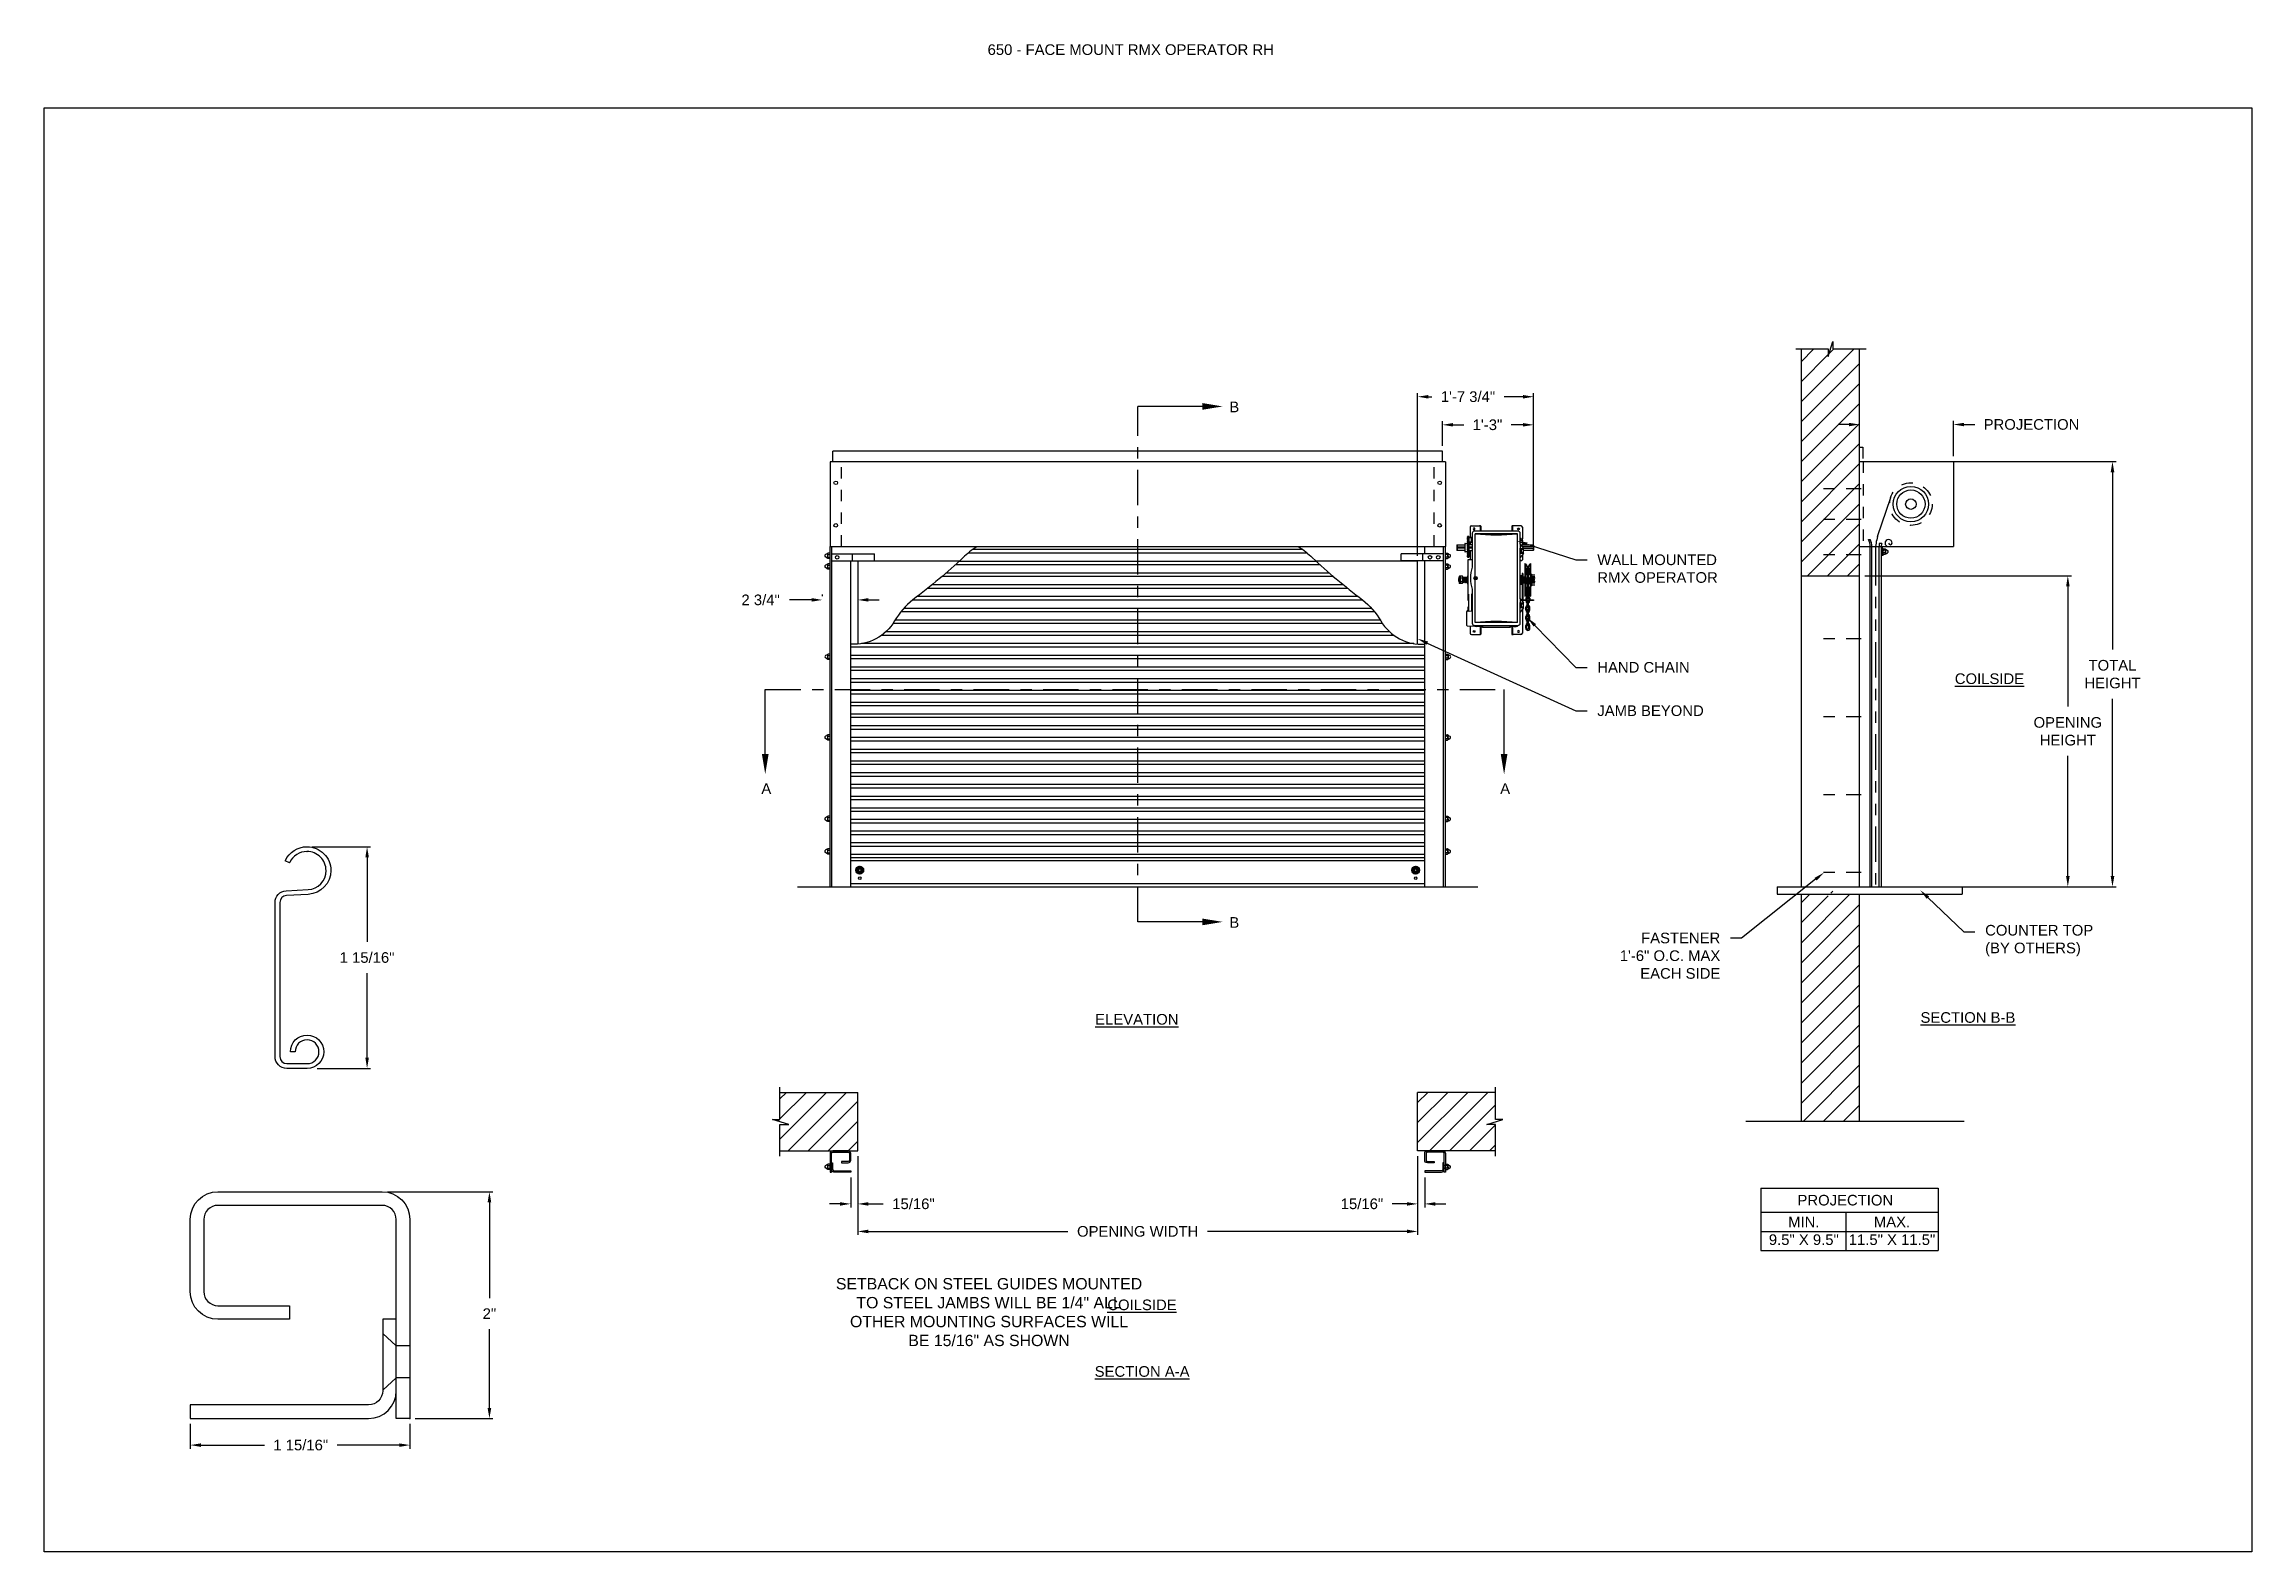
# Model space of a CAD drawing. Header units: inches. Extents: x 169.6 to 213.7, y 214.8 to 266.5.
# Drawn here: x 194.25 to 213.72, y 214.76 to 228.05 of the extents above; entities that cross this region are included whole.
import ezdxf
from ezdxf import colors
from ezdxf.entities.mleader import LeaderData, LeaderLine
from ezdxf.math import Vec2, Vec3

# ---------------------------------------------------------------- set-up
doc = ezdxf.new("R2010")
doc.units = ezdxf.units.IN
doc.header["$LTSCALE"] = 0.25
doc.header["$MEASUREMENT"] = 0
for name, pattern in [('CENTER', [2, 1.25, -0.25, 0.25, -0.25]), ('CENTER2', [1.125, 0.75, -0.125, 0.125, -0.125]), ('HIDDEN', [0.375, 0.25, -0.125]), ('HIDDEN2', [0.1875, 0.125, -0.0625]), ('PHANTOM', [2.5, 1.25, -0.25, 0.25, -0.25, 0.25, -0.25])]:
    doc.linetypes.add(name, pattern=pattern)
for name, color, linetype in [('ANNOTATIONS', 1, 'Continuous'), ('DETAILS', 4, 'Continuous'), ('RMX OPERATOR RH', 7, 'Continuous'), ('SECTION CUTS', 6, 'CENTER')]:
    doc.layers.add(name, color=color, linetype=linetype)
doc.styles.add('ARIAL', font='arial.ttf', dxfattribs={"height": 0.09375})
doc.styles.get("Standard").update_dxf_attribs({"font": 'romans.shx'})
doc.dimstyles.new('ARIAL', dxfattribs={"dimtxt": 0.09375, "dimasz": 0.09375, "dimexe": 0.03125, "dimexo": 0.046875, "dimgap": 0.09, "dimtad": 0, "dimtih": 1, "dimtoh": 1, "dimdec": 4, "dimzin": 0, "dimdsep": 46, "dimlunit": 4, "dimtxsty": 'ARIAL', "dimcen": 0.09, "dimadec": 0, "dimazin": 0, "dimtfac": 1, "dimtdec": 4, "dimtix": 1, "dimtofl": 0, "dimtmove": 0, "dimatfit": 3, "dimfxl": 0.18, "dimfrac": 2, "dimtolj": 1, "dimtzin": 0, "dimarcsym": 0})
doc.dimstyles.new('STANDARD$0', dxfattribs={"dimtxt": 0.09375, "dimasz": 0.09375, "dimexe": 0.03125, "dimexo": 0.046875, "dimgap": 0.09, "dimtad": 0, "dimtih": 1, "dimtoh": 1, "dimdec": 4, "dimzin": 0, "dimdsep": 46, "dimtxsty": 'ARIAL', "dimcen": 0.09, "dimadec": 0, "dimazin": 0, "dimtfac": 1, "dimtdec": 4, "dimtofl": 0, "dimtmove": 0, "dimatfit": 1, "dimfxl": 1, "dimtolj": 1, "dimtzin": 0, "dimarcsym": 0})
pattern_1 = [(45, (6.72933, -37.69023), (-0.088388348, 0.088388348), [])]
pattern_2 = [(45, (5.639, -37.69023), (-0.08838835, 0.08838835), [])]

msp = doc.modelspace()

# ---------------------------------------------------------------- texts
at = {"layer": 'ANNOTATIONS', "insert": (202.57261, 228.05267), "char_height": 0.09375, "width": 4.6220629, "attachment_point": 1, "line_spacing_factor": 0.86134, "style": 'ARIAL'}
msp.add_mtext('650 - FACE MOUNT RMX OPERATOR RH', dxfattribs=at)
at = {"layer": 'ANNOTATIONS', "char_height": 0.09375, "attachment_point": 2, "style": 'ARIAL'}
for s, insert, width in [('{\\LCOILSIDE}', (211.40816, 222.50515), 1.3823677), ('{\\LELEVATION}', (203.88856, 219.50166), 3.0834986), ('{\\LSECTION B-B}', (211.21811, 219.51762), 1.3823677), ('{\\LCOILSIDE}', (203.93403, 216.98359), 1.3823677), ('{\\LSECTION A-A}', (203.93517, 216.39615), 1.3823677)]:
    msp.add_mtext(s, dxfattribs=dict(at, insert=insert, width=width))
for s, width, insert in [('PROJECTION ', 1.7594917, (210.13685, 217.90665)), ('MIN.\\P9.5" X 9.5" ', 0.6711642, (209.77083, 217.71466)), ('MAX.\\P11.5" X 11.5"', 0.7869326, (210.54848, 217.71466))]:
    msp.add_mtext_dynamic_manual_height_columns(s, width=width, gutter_width=1.36268, heights=[0], dxfattribs=dict(at, insert=insert))
at = {"layer": 'ANNOTATIONS', "linetype": 'Continuous', "insert": (201.23466, 217.17281), "char_height": 0.1, "attachment_point": 1, "style": 'ARIAL'}
msp.add_mtext('\\pxqc;SETBACK ON STEEL GUIDES MOUNTED\\PTO STEEL JAMBS WILL BE 1/4" ALL\\POTHER MOUNTING SURFACES WILL\\PBE 15/16" AS SHOWN', dxfattribs=at)
at = {"layer": 'SECTION CUTS', "style": 'ARIAL'}
for s, p in [('B', (204.70446, 224.80774)), ('A', (200.57713, 221.44212)), ('A', (207.09309, 221.44212)), ('B', (204.70446, 220.26202))]:
    msp.add_text(s, height=0.09375, dxfattribs=at).set_placement(p)

# ---------------------------------------------------------------- blocks, each defined once
blk = doc.blocks.new('*D46')
at = {"layer": 'ANNOTATIONS', "color": 0, "lineweight": -2, "transparency": 16777216}
for p, q in [((206.365, 223.543), (206.365, 224.976)), ((206.459, 224.945), (206.489, 224.945)), ((207.294, 224.945), (207.128, 224.945)), ((207.388, 223.64), (207.388, 224.976))]:
    blk.add_line(p, q, dxfattribs=at)
at = {"layer": 'ANNOTATIONS', "color": 0, "transparency": 16777216}
for points in [[(206.459, 224.96), (206.459, 224.929), (206.365, 224.945)], [(207.294, 224.96), (207.294, 224.929), (207.388, 224.945)]]:
    blk.add_solid(points, dxfattribs=at)
at = {"layer": 'defpoints', "color": 0, "transparency": 16777216}
for p in [(207.388, 224.945), (207.388, 223.593), (206.365, 223.496)]:
    blk.add_point(p, dxfattribs=at)
at = {"layer": 'ANNOTATIONS', "color": 0, "transparency": 16777216, "insert": (206.809, 224.945), "char_height": 0.09375, "attachment_point": 5, "style": 'ARIAL'}
blk.add_mtext('\\A1;1\'-7 3/4"', dxfattribs=at)
blk = doc.blocks.new('*D47')
at = {"layer": 'ANNOTATIONS', "color": 0, "lineweight": -2, "transparency": 16777216}
for p, q in [((206.584, 224.512), (206.584, 224.728)), ((206.678, 224.697), (206.771, 224.697)), ((207.294, 224.697), (207.191, 224.697)), ((207.388, 223.683), (207.388, 224.728))]:
    blk.add_line(p, q, dxfattribs=at)
at = {"layer": 'ANNOTATIONS', "color": 0, "transparency": 16777216}
for points in [[(206.678, 224.713), (206.678, 224.682), (206.584, 224.697)], [(207.294, 224.713), (207.294, 224.682), (207.388, 224.697)]]:
    blk.add_solid(points, dxfattribs=at)
at = {"layer": 'defpoints', "color": 0, "transparency": 16777216}
for p in [(207.388, 224.697), (206.584, 224.465), (207.388, 223.636)]:
    blk.add_point(p, dxfattribs=at)
at = {"layer": 'ANNOTATIONS', "color": 0, "transparency": 16777216, "insert": (206.981, 224.697), "char_height": 0.0938, "attachment_point": 5, "style": 'ARIAL'}
blk.add_mtext('\\A1;1\'-3"', dxfattribs=at)
blk = doc.blocks.new('*D45')
at = {"layer": 'ANNOTATIONS', "color": 0, "lineweight": -2, "transparency": 16777216}
for p, q in [((201.021, 223.153), (200.824, 223.153)), ((201.115, 223.2), (201.115, 223.185)), ((201.428, 223.2), (201.428, 223.185)), ((201.521, 223.153), (201.615, 223.153))]:
    blk.add_line(p, q, dxfattribs=at)
at = {"layer": 'ANNOTATIONS', "color": 0, "transparency": 16777216}
for points in [[(201.021, 223.169), (201.021, 223.138), (201.115, 223.153)], [(201.521, 223.169), (201.521, 223.138), (201.428, 223.153)]]:
    blk.add_solid(points, dxfattribs=at)
at = {"layer": 'defpoints', "color": 0, "transparency": 16777216}
for p in [(201.115, 223.153), (201.428, 223.153), (201.428, 223.153)]:
    blk.add_point(p, dxfattribs=at)
at = {"layer": 'ANNOTATIONS', "color": 0, "transparency": 16777216, "insert": (200.571, 223.153), "char_height": 0.0938, "attachment_point": 5, "style": 'ARIAL'}
blk.add_mtext('\\A1;2 3/4"', dxfattribs=at)
blk = doc.blocks.new('*D54')
at = {"layer": 'ANNOTATIONS', "color": 0, "lineweight": -2, "transparency": 16777216}
for p, q in [((195.54, 215.887), (195.54, 215.668)), ((197.478, 215.887), (197.478, 215.668)), ((195.634, 215.7), (196.194, 215.7)), ((197.384, 215.7), (196.837, 215.7))]:
    blk.add_line(p, q, dxfattribs=at)
at = {"layer": 'ANNOTATIONS', "color": 0, "transparency": 16777216}
for points in [[(195.634, 215.715), (195.634, 215.684), (195.54, 215.7)], [(197.384, 215.715), (197.384, 215.684), (197.478, 215.7)]]:
    blk.add_solid(points, dxfattribs=at)
at = {"layer": 'defpoints', "color": 0, "transparency": 16777216}
for p in [(195.54, 215.934), (197.478, 215.934), (195.54, 215.7)]:
    blk.add_point(p, dxfattribs=at)
at = {"layer": 'ANNOTATIONS', "color": 0, "transparency": 16777216, "insert": (196.515, 215.7), "char_height": 0.09375, "attachment_point": 5, "style": 'ARIAL'}
blk.add_mtext('\\A1;1 15/16"', dxfattribs=at)
blk = doc.blocks.new('*D55')
at = {"layer": 'ANNOTATIONS', "color": 0, "lineweight": -2, "transparency": 16777216}
for p, q in [((197.28, 217.934), (198.21, 217.934)), ((198.179, 217.84), (198.179, 216.996)), ((198.179, 216.028), (198.179, 216.722)), ((197.525, 215.934), (198.21, 215.934))]:
    blk.add_line(p, q, dxfattribs=at)
at = {"layer": 'ANNOTATIONS', "color": 0, "transparency": 16777216}
for points in [[(198.163, 217.84), (198.195, 217.84), (198.179, 217.934)], [(198.163, 216.028), (198.195, 216.028), (198.179, 215.934)]]:
    blk.add_solid(points, dxfattribs=at)
at = {"layer": 'defpoints', "color": 0, "transparency": 16777216}
for p in [(197.233, 217.934), (198.179, 217.934), (197.478, 215.934)]:
    blk.add_point(p, dxfattribs=at)
at = {"layer": 'ANNOTATIONS', "color": 0, "transparency": 16777216, "insert": (198.179, 216.859), "char_height": 0.0938, "attachment_point": 5, "style": 'ARIAL'}
blk.add_mtext('\\A1;2"', dxfattribs=at)
blk = doc.blocks.new('*D53')
at = {"layer": 'ANNOTATIONS', "color": 0, "lineweight": -2, "transparency": 16777216}
for p, q in [((201.428, 218.247), (201.428, 217.553)), ((206.365, 218.247), (206.365, 217.553)), ((201.521, 217.584), (203.28, 217.584)), ((206.271, 217.584), (204.513, 217.584))]:
    blk.add_line(p, q, dxfattribs=at)
at = {"layer": 'ANNOTATIONS', "color": 0, "transparency": 16777216}
for points in [[(201.521, 217.6), (201.521, 217.568), (201.428, 217.584)], [(206.271, 217.6), (206.271, 217.568), (206.365, 217.584)]]:
    blk.add_solid(points, dxfattribs=at)
at = {"layer": 'defpoints', "color": 0, "transparency": 16777216}
for p in [(201.428, 218.294), (206.365, 218.294), (206.365, 217.584)]:
    blk.add_point(p, dxfattribs=at)
at = {"layer": 'ANNOTATIONS', "color": 0, "transparency": 16777216, "insert": (203.896, 217.584), "char_height": 0.09375, "width": 2.38041, "attachment_point": 5, "style": 'ARIAL'}
blk.add_mtext('\\A1;OPENING WIDTH', dxfattribs=at)
blk = doc.blocks.new('*D51')
at = {"layer": 'ANNOTATIONS', "color": 0, "lineweight": -2, "transparency": 16777216}
for p, q in [((206.365, 218.247), (206.365, 217.796)), ((206.428, 218.06), (206.428, 217.796)), ((206.271, 217.827), (206.141, 217.827)), ((206.521, 217.827), (206.615, 217.827))]:
    blk.add_line(p, q, dxfattribs=at)
at = {"layer": 'ANNOTATIONS', "color": 0, "transparency": 16777216}
for points in [[(206.271, 217.842), (206.271, 217.811), (206.365, 217.827)], [(206.521, 217.842), (206.521, 217.811), (206.428, 217.827)]]:
    blk.add_solid(points, dxfattribs=at)
at = {"layer": 'defpoints', "color": 0, "transparency": 16777216}
for p in [(206.365, 218.294), (206.428, 218.107), (206.428, 217.827)]:
    blk.add_point(p, dxfattribs=at)
at = {"layer": 'ANNOTATIONS', "color": 0, "transparency": 16777216, "insert": (205.874, 217.827), "char_height": 0.0938, "attachment_point": 5, "style": 'ARIAL'}
blk.add_mtext('\\A1;15/16"', dxfattribs=at)
blk = doc.blocks.new('*D52')
at = {"layer": 'ANNOTATIONS', "color": 0, "lineweight": -2, "transparency": 16777216}
for p, q in [((201.428, 218.247), (201.428, 217.796)), ((201.365, 218.06), (201.365, 217.796)), ((201.271, 217.827), (201.178, 217.827)), ((201.521, 217.827), (201.652, 217.827))]:
    blk.add_line(p, q, dxfattribs=at)
at = {"layer": 'ANNOTATIONS', "color": 0, "transparency": 16777216}
for points in [[(201.271, 217.842), (201.271, 217.811), (201.365, 217.827)], [(201.521, 217.842), (201.521, 217.811), (201.428, 217.827)]]:
    blk.add_solid(points, dxfattribs=at)
at = {"layer": 'defpoints', "color": 0, "transparency": 16777216}
for p in [(201.428, 218.294), (201.365, 218.107), (201.365, 217.827)]:
    blk.add_point(p, dxfattribs=at)
at = {"layer": 'ANNOTATIONS', "color": 0, "transparency": 16777216, "insert": (201.919, 217.827), "char_height": 0.0938, "attachment_point": 5, "style": 'ARIAL'}
blk.add_mtext('\\A1;15/16"', dxfattribs=at)
blk = doc.blocks.new('*X8')
at = {"color": 0, "linetype": 'Continuous'}
for p, q in [((2.144, 5.299), (2.185, 5.339)), ((2.144, 5.304), (2.18, 5.339)), ((2.144, 5.309), (2.174, 5.339)), ((2.145, 5.294), (2.189, 5.338)), ((2.146, 5.317), (2.167, 5.338)), ((2.147, 5.29), (2.193, 5.336)), ((2.149, 5.287), (2.167, 5.305)), ((2.151, 5.284), (2.168, 5.3)), ((2.154, 5.281), (2.17, 5.297)), ((2.157, 5.278), (2.174, 5.295)), ((2.16, 5.276), (2.178, 5.294)), ((2.164, 5.274), (2.209, 5.319)), ((2.168, 5.272), (2.211, 5.315)), ((2.172, 5.271), (2.212, 5.311)), ((2.177, 5.271), (2.212, 5.306)), ((2.178, 5.316), (2.196, 5.334)), ((2.183, 5.315), (2.2, 5.332)), ((2.183, 5.271), (2.212, 5.3)), ((2.186, 5.313), (2.203, 5.329)), ((2.188, 5.31), (2.205, 5.326)), ((2.189, 5.305), (2.207, 5.323)), ((2.191, 5.273), (2.21, 5.293))]:
    blk.add_line(p, q, dxfattribs=at)
blk = doc.blocks.new('*D48')
at = {"layer": 'ANNOTATIONS', "color": 0, "lineweight": -2, "transparency": 16777216}
for p, q in [((210.168, 224.7), (210.074, 224.7)), ((210.262, 224.546), (210.262, 224.731)), ((211.09, 224.42), (211.09, 224.731)), ((211.184, 224.7), (211.278, 224.7))]:
    blk.add_line(p, q, dxfattribs=at)
at = {"layer": 'ANNOTATIONS', "color": 0, "transparency": 16777216}
for points in [[(210.168, 224.715), (210.168, 224.684), (210.262, 224.7)], [(211.184, 224.715), (211.184, 224.684), (211.09, 224.7)]]:
    blk.add_solid(points, dxfattribs=at)
at = {"layer": 'defpoints', "color": 0, "transparency": 16777216}
for p in [(211.09, 224.7), (210.262, 224.499), (211.09, 224.373)]:
    blk.add_point(p, dxfattribs=at)
at = {"layer": 'ANNOTATIONS', "color": 0, "transparency": 16777216, "insert": (211.779, 224.7), "char_height": 0.09375, "attachment_point": 5, "style": 'ARIAL'}
blk.add_mtext('\\A1;PROJECTION', dxfattribs=at)
blk = doc.blocks.new('*D49')
at = {"layer": 'ANNOTATIONS', "color": 0, "lineweight": -2, "transparency": 16777216}
for p, q in [((210.309, 223.366), (212.131, 223.366)), ((212.099, 223.272), (212.099, 222.212)), ((212.099, 220.717), (212.099, 221.777)), ((210.559, 220.623), (212.131, 220.623))]:
    blk.add_line(p, q, dxfattribs=at)
at = {"layer": 'ANNOTATIONS', "color": 0, "transparency": 16777216}
for points in [[(212.084, 223.272), (212.115, 223.272), (212.099, 223.366)], [(212.084, 220.717), (212.115, 220.717), (212.099, 220.623)]]:
    blk.add_solid(points, dxfattribs=at)
at = {"layer": 'defpoints', "color": 0, "transparency": 16777216}
for p in [(210.262, 223.366), (210.512, 220.623), (212.099, 220.623)]:
    blk.add_point(p, dxfattribs=at)
at = {"layer": 'ANNOTATIONS', "color": 0, "transparency": 16777216, "insert": (212.099, 221.994), "char_height": 0.09375, "attachment_point": 5, "style": 'ARIAL'}
blk.add_mtext('\\A1;OPENING \\PHEIGHT', dxfattribs=at)
blk = doc.blocks.new('*D50')
at = {"layer": 'ANNOTATIONS', "color": 0, "lineweight": -2, "transparency": 16777216}
for p, q in [((211.059, 224.373), (212.524, 224.373)), ((212.493, 224.279), (212.493, 222.716)), ((212.493, 220.717), (212.493, 222.281)), ((211.059, 220.623), (212.524, 220.623))]:
    blk.add_line(p, q, dxfattribs=at)
at = {"layer": 'ANNOTATIONS', "color": 0, "transparency": 16777216}
for points in [[(212.477, 224.279), (212.509, 224.279), (212.493, 224.373)], [(212.477, 220.717), (212.509, 220.717), (212.493, 220.623)]]:
    blk.add_solid(points, dxfattribs=at)
at = {"layer": 'defpoints', "color": 0, "transparency": 16777216}
for p in [(211.012, 224.373), (211.012, 220.623), (212.493, 220.623)]:
    blk.add_point(p, dxfattribs=at)
at = {"layer": 'ANNOTATIONS', "color": 0, "transparency": 16777216, "insert": (212.493, 222.498), "char_height": 0.0938, "attachment_point": 5, "style": 'ARIAL'}
blk.add_mtext('\\A1;TOTAL \\PHEIGHT', dxfattribs=at)
blk = doc.blocks.new('*D61')
at = {"layer": 'ANNOTATIONS', "color": 0, "lineweight": -2, "transparency": 16777216}
for p, q in [((196.617, 220.976), (197.131, 220.976)), ((197.1, 220.883), (197.1, 220.138)), ((197.1, 219.115), (197.1, 219.861)), ((196.66, 219.022), (197.131, 219.022))]:
    blk.add_line(p, q, dxfattribs=at)
at = {"layer": 'ANNOTATIONS', "color": 0, "transparency": 16777216}
for points in [[(197.085, 220.883), (197.116, 220.883), (197.1, 220.976)], [(197.085, 219.115), (197.116, 219.115), (197.1, 219.022)]]:
    blk.add_solid(points, dxfattribs=at)
at = {"layer": 'defpoints', "color": 0, "transparency": 16777216}
for p in [(196.571, 220.976), (196.613, 219.022), (197.1, 219.022)]:
    blk.add_point(p, dxfattribs=at)
at = {"layer": 'ANNOTATIONS', "color": 0, "transparency": 16777216, "insert": (197.1, 219.999), "char_height": 0.09375, "attachment_point": 5, "style": 'ARIAL'}
blk.add_mtext('\\A1;1 15/16"', dxfattribs=at)

# ---------------------------------------------------------------- dimensions: what is measured, and where the dimension line sits
at = {"layer": 'ANNOTATIONS'}
for base, p1, p2, text, picture, middle in [((207.38818, 224.94484), (206.36518, 223.49608), (207.38818, 223.59302), '1\'-7 3/4"', '*D46', (206.80859, 224.94484)), ((207.38818, 224.69722), (206.58393, 224.46483), (207.38818, 223.63595), '1\'-3"', '*D47', (206.98123, 224.69722)), ((211.0902, 224.69962), (210.26176, 224.49889), (211.0902, 224.37308), 'PROJECTION', '*D48', (211.77931, 224.69962)), ((201.42768, 223.15336), (201.11518, 223.15336), (201.42768, 223.15336), '2 3/4"', '*D45', (200.57054, 223.15336)), ((201.36518, 217.82685), (201.42768, 218.29419), (201.36518, 218.10679), '15/16"', '*D52', (201.91875, 217.82685)), ((206.42768, 217.82685), (206.36518, 218.29419), (206.42768, 218.10679), '15/16"', '*D51', (205.87411, 217.82685))]:
    dim = msp.add_linear_dim(base=base, p1=p1, p2=p2, text=text, dimstyle='STANDARD$0', dxfattribs=at)
    dim.commit()
    dim.dimension.update_dxf_attribs({"geometry": picture, "text_midpoint": middle, "dimtype": 160})
for base, p1, p2, text, picture, middle in [((212.49309, 220.62308), (211.01176, 224.37308), (211.01176, 220.62308), 'TOTAL \\PHEIGHT', '*D50', (212.49309, 222.49808)), ((212.09934, 220.62308), (210.26176, 223.36588), (210.51207, 220.62308), 'OPENING \\PHEIGHT', '*D49', (212.09934, 221.99448))]:
    dim = msp.add_linear_dim(base=base, p1=p1, p2=p2, angle=90, text=text, dimstyle='STANDARD$0', dxfattribs=at)
    dim.commit()
    dim.dimension.update_dxf_attribs({"geometry": picture, "text_midpoint": middle})
dim = msp.add_linear_dim(base=(197.10013, 219.02165), p1=(196.57056, 220.97646), p2=(196.61273, 219.02165), angle=90, text='1 15/16"', dimstyle='STANDARD$0', dxfattribs=at)
dim.commit()
dim.dimension.update_dxf_attribs({"geometry": '*D61', "text_midpoint": (197.10013, 219.99906), "dimtype": 160})
dim = msp.add_linear_dim(base=(206.36518, 217.58397), p1=(201.42768, 218.29419), p2=(206.36518, 218.29419), text='OPENING WIDTH', dimstyle='STANDARD$0', dxfattribs=at)
dim.commit()
dim.dimension.update_dxf_attribs({"geometry": '*D53', "text_midpoint": (203.89643, 217.58397)})
for base, p2, angle, picture, middle in [((198.179, 217.93402), (197.23263, 217.93402), 90, '*D55', (198.179, 216.85942)), ((195.54013, 215.69972), (195.54013, 215.93402), 180, '*D54', (196.51506, 215.69972))]:
    dim = msp.add_linear_dim(base=base, p1=(197.47763, 215.93402), p2=p2, angle=angle, dimstyle='ARIAL', dxfattribs=at)
    dim.commit()
    dim.dimension.update_dxf_attribs({"geometry": picture, "text_midpoint": middle, "dimtype": 160})

# ---------------------------------------------------------------- hatches: boundary and pattern name
at = {"layer": 'RMX OPERATOR RH', "linetype": 'Continuous'}
h = msp.add_hatch(dxfattribs=at)
h.set_pattern_fill('ANSI31', color=256, style=0)
h.set_pattern_definition(pattern_1)
h.paths.add_polyline_path([(210.26176, 224.63301), (210.26176, 225.3676), (210.02527, 225.3676), (210.02527, 225.43226), (209.98686, 225.2989), (209.98686, 225.3676), (209.74614, 225.3676), (209.74614, 224.8173)])
h.paths.add_polyline_path([(209.74614, 224.8173), (209.74614, 223.36588), (210.26176, 223.36588), (210.26176, 224.61925), (210.26176, 224.63301)])
h = msp.add_hatch(dxfattribs=at)
h.set_pattern_fill('ANSI31', color=256, style=0)
h.set_pattern_definition(pattern_1)
h.paths.add_polyline_path([(210.26176, 220.55908), (210.02527, 220.55908), (210.02527, 220.62373), (209.98686, 220.49038), (209.98686, 220.55908), (209.74614, 220.55908), (209.74614, 218.55736), (210.26176, 218.55736)])
at = {"layer": 'RMX OPERATOR RH'}
h = msp.add_hatch(dxfattribs=at)
h.set_pattern_fill('ANSI31', color=256, style=0)
h.set_pattern_definition(pattern_2)
h.paths.add_polyline_path([(201.42768, 218.80981), (200.74018, 218.80981), (200.74018, 218.57261), (200.67608, 218.57261), (200.81815, 218.52571), (200.74018, 218.52571), (200.74018, 218.29419), (201.42768, 218.29419), (201.42768, 218.45669)])
h = msp.add_hatch(dxfattribs=at)
h.set_pattern_fill('ANSI31', color=256, style=0)
h.set_pattern_definition(pattern_2)
h.paths.add_polyline_path([(207.11679, 218.57261), (207.05268, 218.57261), (207.05268, 218.80981), (206.36518, 218.80981), (206.36518, 218.29419), (206.38336, 218.29419), (207.05268, 218.29419), (207.05268, 218.52571), (206.97472, 218.52571)])

# ---------------------------------------------------------------- linework, layer by layer
at = {"layer": 'ANNOTATIONS'}
for p, q in [((209.39065, 217.96608), (209.39065, 217.41471)), ((209.39065, 217.96608), (210.95576, 217.96608)), ((210.95576, 217.96608), (210.95576, 217.41471)), ((209.39065, 217.75461), (210.95576, 217.75461)), ((210.14102, 217.75461), (210.14102, 217.41471)), ((209.39065, 217.58466), (210.95576, 217.58466)), ((209.39065, 217.41471), (210.95576, 217.41471))]:
    msp.add_line(p, q, dxfattribs=at)
at = {"layer": 'defpoints'}
msp.add_lwpolyline([(213.72204, 214.75854), (194.25216, 214.75854), (194.25216, 227.49365), (213.72204, 227.49365)], close=True, dxfattribs=at)
at = {"layer": 'DETAILS'}
for p, q in [((196.56979, 220.97646), (196.57055, 220.97646)), ((196.56979, 220.93446), (196.57055, 220.93446)), ((195.78513, 217.93402), (197.23263, 217.93402)), ((197.23763, 216.68402), (197.35763, 216.57464)), ((197.47763, 216.57464), (197.35763, 216.57464)), ((197.23763, 216.18402), (197.35763, 216.29339)), ((197.47763, 216.29339), (197.35763, 216.29339))]:
    msp.add_line(p, q, dxfattribs=at)
msp.add_lwpolyline([(196.78056, 220.76646, -0.39895955), (196.58155, 220.55675), (196.3893, 220.54667, 0.39895955), (196.33055, 220.48476), (196.33055, 219.12565, 0.41421356), (196.39255, 219.06365), (196.57055, 219.06365, 2.41421356), (196.46555, 219.16865), (196.42355, 219.16865, -2.41421356), (196.57055, 219.02165), (196.39255, 219.02165, -0.41421356), (196.28855, 219.12565), (196.28855, 220.48476, -0.39895955), (196.38711, 220.58862), (196.57935, 220.59869, 0.39895955), (196.73856, 220.76646, 0.41491795), (196.57016, 220.93446, 0.29455643), (196.41737, 220.83642), (196.41706, 220.83573), (196.37884, 220.85315), (196.37915, 220.85384, -0.29428604), (196.57019, 220.97646, -0.41473176)], format="xyb", close=True, dxfattribs=at)
for points in [[(197.23263, 217.93402, -0.41421356), (197.47763, 217.68902), (197.47763, 215.93402), (197.35763, 215.93402), (197.35763, 217.68902, 0.41421356), (197.23263, 217.81402), (195.78513, 217.81402, 0.41421356), (195.66013, 217.68902), (195.66013, 217.05402, 0.41421356), (195.78513, 216.92902), (196.41513, 216.92902), (196.41513, 216.80902), (195.78513, 216.80902, -0.41421356), (195.54013, 217.05402), (195.54013, 217.68902, -0.41421356), (195.78513, 217.93402)], [(197.35763, 216.80902), (197.23763, 216.80902), (197.23763, 216.17902, -0.41421356), (197.11263, 216.05402), (195.54013, 216.05402), (195.54013, 215.93402), (197.11263, 215.93402, 0.41421356), (197.35763, 216.17902)]]:
    msp.add_lwpolyline(points, format="xyb", dxfattribs=at)
msp.add_point((197.47763, 215.93402), dxfattribs=at)
msp.add_point((197.47763, 215.93402), dxfattribs=at)
at = {"layer": 'RMX OPERATOR RH', "linetype": 'Continuous'}
for p, q in [((209.69975, 225.3676), (209.98686, 225.3676)), ((209.74614, 225.3676), (209.74614, 220.62308)), ((209.98686, 225.2989), (210.02527, 225.43226)), ((209.98686, 225.3676), (209.98686, 225.2989)), ((210.02527, 225.43226), (210.02527, 225.3676)), ((210.02527, 225.3676), (210.32046, 225.3676)), ((210.26176, 220.62308), (210.26176, 225.3676)), ((210.26176, 224.49889), (210.29049, 224.49889)), ((210.29049, 224.49889), (210.29049, 224.39918)), ((206.60932, 224.37108), (201.18354, 224.37108)), ((201.18354, 224.37108), (201.18354, 223.62308)), ((206.58393, 224.46483), (201.20893, 224.46483)), ((201.20893, 224.37108), (201.20893, 224.46483)), ((206.58393, 224.37108), (206.58393, 224.46483)), ((206.60932, 224.37108), (206.60932, 223.62308)), ((210.26176, 224.37308), (211.0902, 224.37308)), ((211.0902, 224.37308), (211.0902, 223.62308)), ((201.18354, 224.17676), (201.18354, 223.81739)), ((210.42201, 223.71216), (210.53736, 224.05748)), ((206.80385, 223.70908), (206.80507, 223.70908)), ((206.80385, 223.70468), (206.80385, 223.70908)), ((206.81704, 223.7121), (206.80507, 223.7121)), ((206.80507, 223.7121), (206.80507, 223.68944)), ((206.80654, 223.7121), (206.80654, 223.53072)), ((206.808, 223.7121), (206.808, 223.70165)), ((206.808, 223.71054), (206.81411, 223.71054)), ((206.81411, 223.7121), (206.81411, 223.70165)), ((206.81557, 223.7121), (206.81557, 223.53072)), ((206.81704, 223.7121), (206.81704, 223.68944)), ((206.81704, 223.70908), (206.81826, 223.70908)), ((206.81826, 223.70468), (206.81826, 223.70908)), ((201.15148, 223.55746), (201.14249, 223.55226)), ((201.152, 223.52663), (201.1425, 223.5321)), ((201.16013, 223.5599), (201.16004, 223.52379)), ((201.18058, 223.51875), (201.1633, 223.51875)), ((201.16332, 223.53047), (201.18032, 223.53047)), ((201.1637, 223.5539), (201.18048, 223.5539)), ((201.1802, 223.56562), (201.16411, 223.56562)), ((201.18354, 220.62308), (201.18354, 223.62308)), ((201.18354, 223.62308), (206.60932, 223.62308)), ((201.19917, 220.62308), (201.19917, 223.62308)), ((201.19917, 223.56058), (201.57417, 223.56058)), ((201.38081, 223.49808), (201.38081, 223.56058)), ((201.57417, 223.49808), (201.57417, 223.56058)), ((205.39231, 223.56563), (202.40056, 223.56563)), ((205.35188, 223.59688), (202.44099, 223.59688)), ((206.5937, 223.56058), (206.2187, 223.56058)), ((206.2187, 223.49808), (206.2187, 223.56058)), ((206.41206, 223.49808), (206.41206, 223.56058)), ((206.42768, 223.56058), (206.42768, 223.62308)), ((206.5937, 220.62308), (206.5937, 223.62308)), ((206.60932, 220.62308), (206.60932, 223.62308)), ((206.61228, 223.51875), (206.62957, 223.51875)), ((206.62916, 223.5539), (206.61238, 223.5539)), ((206.62954, 223.53047), (206.61255, 223.53047)), ((206.61266, 223.56562), (206.62876, 223.56562)), ((206.63274, 223.5599), (206.63283, 223.52379)), ((206.64086, 223.52663), (206.65037, 223.5321)), ((206.64139, 223.55746), (206.65038, 223.55226)), ((206.80507, 223.70468), (206.80385, 223.70468)), ((206.80385, 223.69687), (206.80507, 223.69687)), ((206.80385, 223.69247), (206.80385, 223.69687)), ((206.80385, 223.69687), (206.80507, 223.69687)), ((206.80385, 223.69247), (206.80385, 223.69687)), ((206.80507, 223.69247), (206.80385, 223.69247)), ((206.80507, 223.69247), (206.80385, 223.69247)), ((206.80385, 223.68466), (206.80507, 223.68466)), ((206.80385, 223.68026), (206.80385, 223.68466)), ((206.80507, 223.68026), (206.80385, 223.68026)), ((206.80385, 223.67245), (206.80507, 223.67245)), ((206.80385, 223.66805), (206.80385, 223.67245)), ((206.80385, 223.67245), (206.80507, 223.67245)), ((206.80385, 223.66805), (206.80385, 223.67245)), ((206.80507, 223.66805), (206.80385, 223.66805)), ((206.80507, 223.66805), (206.80385, 223.66805)), ((206.80385, 223.66024), (206.80507, 223.66024)), ((206.80385, 223.65584), (206.80385, 223.66024)), ((206.80507, 223.65584), (206.80385, 223.65584)), ((206.80385, 223.64803), (206.80507, 223.64803)), ((206.80385, 223.64363), (206.80385, 223.64803)), ((206.80385, 223.64803), (206.80507, 223.64803)), ((206.80385, 223.64363), (206.80385, 223.64803)), ((206.80507, 223.64363), (206.80385, 223.64363)), ((206.80507, 223.64363), (206.80385, 223.64363)), ((206.80385, 223.63582), (206.80507, 223.63582)), ((206.80385, 223.63142), (206.80385, 223.63582)), ((206.80507, 223.63142), (206.80385, 223.63142)), ((206.80385, 223.62361), (206.80507, 223.62361)), ((206.80385, 223.61921), (206.80385, 223.62361)), ((206.80385, 223.62361), (206.80507, 223.62361)), ((206.80385, 223.61921), (206.80385, 223.62361)), ((206.80507, 223.61921), (206.80385, 223.61921)), ((206.80507, 223.61921), (206.80385, 223.61921)), ((206.80385, 223.6114), (206.80507, 223.6114)), ((206.80385, 223.607), (206.80385, 223.6114)), ((206.80507, 223.607), (206.80385, 223.607)), ((206.80385, 223.59919), (206.80507, 223.59919)), ((206.80385, 223.59479), (206.80385, 223.59919)), ((206.80385, 223.59919), (206.80507, 223.59919)), ((206.80385, 223.59479), (206.80385, 223.59919)), ((206.80507, 223.59479), (206.80385, 223.59479)), ((206.80507, 223.59479), (206.80385, 223.59479)), ((206.80385, 223.58698), (206.80507, 223.58698)), ((206.80385, 223.58258), (206.80385, 223.58698)), ((206.80507, 223.58258), (206.80385, 223.58258)), ((206.80385, 223.57477), (206.80507, 223.57477)), ((206.80385, 223.57037), (206.80385, 223.57477)), ((206.80385, 223.57477), (206.80507, 223.57477)), ((206.80385, 223.57037), (206.80385, 223.57477)), ((206.80507, 223.57037), (206.80385, 223.57037)), ((206.80507, 223.57037), (206.80385, 223.57037)), ((206.80385, 223.56256), (206.80507, 223.56256)), ((206.80385, 223.55816), (206.80385, 223.56256)), ((206.80507, 223.55816), (206.80385, 223.55816)), ((206.80385, 223.55035), (206.80507, 223.55035)), ((206.80385, 223.54595), (206.80385, 223.55035)), ((206.80385, 223.55035), (206.80507, 223.55035)), ((206.80385, 223.54595), (206.80385, 223.55035)), ((206.80507, 223.54595), (206.80385, 223.54595)), ((206.80507, 223.54595), (206.80385, 223.54595)), ((206.80385, 223.53814), (206.80507, 223.53814)), ((206.80385, 223.53374), (206.80385, 223.53814)), ((206.80507, 223.53374), (206.80385, 223.53374)), ((206.80654, 223.68944), (206.80507, 223.68944)), ((206.80654, 223.68944), (206.80507, 223.68944)), ((206.80654, 223.68768), (206.80507, 223.68768)), ((206.80507, 223.68768), (206.80507, 223.66502)), ((206.80654, 223.66502), (206.80507, 223.66502)), ((206.80654, 223.66502), (206.80507, 223.66502)), ((206.80654, 223.66326), (206.80507, 223.66326)), ((206.80507, 223.66326), (206.80507, 223.6406)), ((206.80654, 223.6406), (206.80507, 223.6406)), ((206.80654, 223.6406), (206.80507, 223.6406)), ((206.80654, 223.63885), (206.80507, 223.63885)), ((206.80507, 223.63885), (206.80507, 223.61618)), ((206.80654, 223.61618), (206.80507, 223.61618)), ((206.80654, 223.61618), (206.80507, 223.61618)), ((206.80654, 223.61443), (206.80507, 223.61443)), ((206.80507, 223.61443), (206.80507, 223.59177)), ((206.80654, 223.59177), (206.80507, 223.59177)), ((206.80654, 223.59177), (206.80507, 223.59177)), ((206.80654, 223.59001), (206.80507, 223.59001)), ((206.80507, 223.59001), (206.80507, 223.56735)), ((206.80654, 223.56735), (206.80507, 223.56735)), ((206.80654, 223.56735), (206.80507, 223.56735)), ((206.80654, 223.56559), (206.80507, 223.56559)), ((206.80507, 223.56559), (206.80507, 223.54293)), ((206.80654, 223.54293), (206.80507, 223.54293)), ((206.80654, 223.54293), (206.80507, 223.54293)), ((206.80507, 223.54117), (206.80507, 223.53072)), ((206.80654, 223.54117), (206.80507, 223.54117)), ((206.80654, 223.70165), (206.808, 223.70165)), ((206.80654, 223.69989), (206.808, 223.69989)), ((206.80654, 223.69989), (206.808, 223.69989)), ((206.80654, 223.67723), (206.808, 223.67723)), ((206.80654, 223.67547), (206.808, 223.67547)), ((206.80654, 223.67547), (206.808, 223.67547)), ((206.80654, 223.65281), (206.808, 223.65281)), ((206.80654, 223.65105), (206.808, 223.65105)), ((206.80654, 223.65105), (206.808, 223.65105)), ((206.80654, 223.62839), (206.808, 223.62839)), ((206.80654, 223.62664), (206.808, 223.62664)), ((206.80654, 223.62664), (206.808, 223.62664)), ((206.80654, 223.60397), (206.808, 223.60397)), ((206.80654, 223.60222), (206.808, 223.60222)), ((206.80654, 223.60222), (206.808, 223.60222)), ((206.80654, 223.57956), (206.808, 223.57956)), ((206.80654, 223.5778), (206.808, 223.5778)), ((206.80654, 223.5778), (206.808, 223.5778)), ((206.80654, 223.55514), (206.808, 223.55514)), ((206.80654, 223.55338), (206.808, 223.55338)), ((206.80654, 223.55338), (206.808, 223.55338)), ((206.81411, 223.70419), (206.808, 223.70419)), ((206.808, 223.69989), (206.808, 223.67723)), ((206.808, 223.69833), (206.81411, 223.69833)), ((206.81411, 223.69198), (206.808, 223.69198)), ((206.808, 223.68612), (206.81411, 223.68612)), ((206.81411, 223.67977), (206.808, 223.67977)), ((206.808, 223.67547), (206.808, 223.65281)), ((206.808, 223.67391), (206.81411, 223.67391)), ((206.808, 223.66756), (206.81411, 223.66756)), ((206.81411, 223.66121), (206.808, 223.66121)), ((206.808, 223.65535), (206.81411, 223.65535)), ((206.808, 223.65105), (206.808, 223.62839)), ((206.81411, 223.649), (206.808, 223.649)), ((206.808, 223.64314), (206.81411, 223.64314)), ((206.81411, 223.63679), (206.808, 223.63679)), ((206.808, 223.63093), (206.81411, 223.63093)), ((206.808, 223.62664), (206.808, 223.60397)), ((206.81411, 223.62458), (206.808, 223.62458)), ((206.808, 223.61872), (206.81411, 223.61872)), ((206.81411, 223.61237), (206.808, 223.61237)), ((206.808, 223.60651), (206.81411, 223.60651)), ((206.808, 223.60222), (206.808, 223.57956)), ((206.808, 223.60017), (206.81411, 223.60017)), ((206.81411, 223.59382), (206.808, 223.59382)), ((206.808, 223.58796), (206.81411, 223.58796)), ((206.81411, 223.58161), (206.808, 223.58161)), ((206.808, 223.5778), (206.808, 223.55514)), ((206.808, 223.57575), (206.81411, 223.57575)), ((206.81411, 223.5694), (206.808, 223.5694)), ((206.808, 223.56354), (206.81411, 223.56354)), ((206.81411, 223.55719), (206.808, 223.55719)), ((206.808, 223.55338), (206.808, 223.53072)), ((206.808, 223.55133), (206.81411, 223.55133)), ((206.81411, 223.54498), (206.808, 223.54498)), ((206.808, 223.53912), (206.81411, 223.53912)), ((206.81411, 223.53277), (206.808, 223.53277)), ((206.81411, 223.70165), (206.81557, 223.70165)), ((206.81411, 223.69989), (206.81411, 223.67723)), ((206.81411, 223.69989), (206.81557, 223.69989)), ((206.81411, 223.69989), (206.81557, 223.69989)), ((206.81411, 223.67723), (206.81557, 223.67723)), ((206.81411, 223.67547), (206.81411, 223.65281)), ((206.81411, 223.67547), (206.81557, 223.67547)), ((206.81411, 223.67547), (206.81557, 223.67547)), ((206.81411, 223.65281), (206.81557, 223.65281)), ((206.81411, 223.65105), (206.81411, 223.62839)), ((206.81411, 223.65105), (206.81557, 223.65105)), ((206.81411, 223.65105), (206.81557, 223.65105)), ((206.81411, 223.62839), (206.81557, 223.62839)), ((206.81411, 223.62664), (206.81411, 223.60397)), ((206.81411, 223.62664), (206.81557, 223.62664)), ((206.81411, 223.62664), (206.81557, 223.62664)), ((206.81411, 223.60397), (206.81557, 223.60397)), ((206.81411, 223.60222), (206.81411, 223.57956)), ((206.81411, 223.60222), (206.81557, 223.60222)), ((206.81411, 223.60222), (206.81557, 223.60222)), ((206.81411, 223.57956), (206.81557, 223.57956)), ((206.81411, 223.5778), (206.81411, 223.55514)), ((206.81411, 223.5778), (206.81557, 223.5778)), ((206.81411, 223.5778), (206.81557, 223.5778)), ((206.81411, 223.55514), (206.81557, 223.55514)), ((206.81411, 223.53072), (206.81411, 223.55338)), ((206.81411, 223.55338), (206.81557, 223.55338)), ((206.81411, 223.55338), (206.81557, 223.55338)), ((206.81704, 223.68944), (206.81557, 223.68944)), ((206.81704, 223.68768), (206.81557, 223.68768)), ((206.81704, 223.66502), (206.81557, 223.66502)), ((206.81704, 223.66326), (206.81557, 223.66326)), ((206.81704, 223.6406), (206.81557, 223.6406)), ((206.81704, 223.63885), (206.81557, 223.63885)), ((206.81704, 223.61618), (206.81557, 223.61618)), ((206.81704, 223.61443), (206.81557, 223.61443)), ((206.81704, 223.59177), (206.81557, 223.59177)), ((206.81704, 223.59001), (206.81557, 223.59001)), ((206.81704, 223.56735), (206.81557, 223.56735)), ((206.81704, 223.56559), (206.81557, 223.56559)), ((206.81704, 223.54293), (206.81557, 223.54293)), ((206.81704, 223.54117), (206.81557, 223.54117)), ((206.81826, 223.70468), (206.81704, 223.70468)), ((206.81704, 223.69687), (206.81809, 223.69687)), ((206.81704, 223.69687), (206.81826, 223.69687)), ((206.81826, 223.69247), (206.81704, 223.69247)), ((206.81704, 223.68768), (206.81704, 223.66502)), ((206.81704, 223.68466), (206.81826, 223.68466)), ((206.81826, 223.68026), (206.81704, 223.68026)), ((206.81704, 223.67245), (206.81809, 223.67245)), ((206.81704, 223.67245), (206.81826, 223.67245)), ((206.81826, 223.66805), (206.81704, 223.66805)), ((206.81704, 223.66326), (206.81704, 223.6406)), ((206.81704, 223.66024), (206.81826, 223.66024)), ((206.81826, 223.65584), (206.81704, 223.65584)), ((206.81704, 223.64803), (206.81809, 223.64803)), ((206.81704, 223.64803), (206.81826, 223.64803)), ((206.81826, 223.64363), (206.81704, 223.64363)), ((206.81704, 223.63885), (206.81704, 223.61618)), ((206.81704, 223.63582), (206.81826, 223.63582)), ((206.81826, 223.63142), (206.81704, 223.63142)), ((206.81704, 223.62361), (206.81809, 223.62361)), ((206.81704, 223.62361), (206.81826, 223.62361)), ((206.81826, 223.61921), (206.81704, 223.61921)), ((206.81704, 223.61443), (206.81704, 223.59177)), ((206.81704, 223.6114), (206.81826, 223.6114)), ((206.81826, 223.607), (206.81704, 223.607)), ((206.81704, 223.59919), (206.81809, 223.59919)), ((206.81704, 223.59919), (206.81826, 223.59919)), ((206.81826, 223.59479), (206.81704, 223.59479)), ((206.81704, 223.59001), (206.81704, 223.56735)), ((206.81704, 223.58698), (206.81826, 223.58698)), ((206.81826, 223.58258), (206.81704, 223.58258)), ((206.81704, 223.57477), (206.81809, 223.57477)), ((206.81704, 223.57477), (206.81826, 223.57477)), ((206.81826, 223.57037), (206.81704, 223.57037)), ((206.81704, 223.56559), (206.81704, 223.54293)), ((206.81704, 223.56256), (206.81826, 223.56256)), ((206.81826, 223.55816), (206.81704, 223.55816)), ((206.81704, 223.55035), (206.81809, 223.55035)), ((206.81704, 223.55035), (206.81826, 223.55035)), ((206.81826, 223.54595), (206.81704, 223.54595)), ((206.81704, 223.54117), (206.81704, 223.53072)), ((206.81704, 223.53814), (206.81826, 223.53814)), ((206.81826, 223.53374), (206.81704, 223.53374)), ((206.81826, 223.69247), (206.81826, 223.69687)), ((206.81826, 223.68026), (206.81826, 223.68466)), ((206.81826, 223.66805), (206.81826, 223.67245)), ((206.81826, 223.65584), (206.81826, 223.66024)), ((206.81826, 223.64363), (206.81826, 223.64803)), ((206.81826, 223.63142), (206.81826, 223.63582)), ((206.81826, 223.61921), (206.81826, 223.62361)), ((206.81826, 223.607), (206.81826, 223.6114)), ((206.81826, 223.59479), (206.81826, 223.59919)), ((206.81826, 223.58258), (206.81826, 223.58698)), ((206.81826, 223.57037), (206.81826, 223.57477)), ((206.81826, 223.55816), (206.81826, 223.56256)), ((206.81826, 223.54595), (206.81826, 223.55035)), ((206.81826, 223.53374), (206.81826, 223.53814)), ((207.26467, 223.60702), (207.29729, 223.60702)), ((207.26467, 223.60004), (207.29385, 223.59975)), ((207.26921, 223.64365), (207.26921, 223.60702)), ((207.26921, 223.64365), (207.26961, 223.64365)), ((207.26945, 223.16259), (207.26945, 223.52644)), ((207.26961, 223.64365), (207.29729, 223.60702)), ((207.28658, 223.59909), (207.28193, 223.59909)), ((207.29851, 223.59909), (207.2963, 223.59909)), ((207.29729, 223.59909), (207.29729, 223.60702)), ((210.26176, 223.62308), (211.0902, 223.62308)), ((210.3402, 223.68558), (210.35582, 223.68558)), ((210.3402, 223.62308), (210.37145, 223.62308)), ((210.35582, 220.62308), (210.35582, 223.62308)), ((210.37145, 220.62308), (210.37145, 223.62308)), ((210.37145, 223.62308), (210.43395, 223.62308)), ((210.43395, 220.62308), (210.43395, 223.62308)), ((210.43395, 223.62308), (210.45348, 223.62308)), ((210.43792, 223.65433), (210.45745, 223.65433)), ((210.45348, 223.62308), (210.45348, 220.62308)), ((210.4691, 223.60994), (210.45348, 223.60994)), ((210.45348, 223.54744), (210.4691, 223.54744)), ((210.4691, 223.54744), (210.4691, 223.60994)), ((210.47206, 223.55525), (210.48935, 223.55525)), ((210.48894, 223.59041), (210.47216, 223.59041)), ((210.48932, 223.56697), (210.47233, 223.56697)), ((210.47244, 223.60213), (210.48854, 223.60213)), ((210.49252, 223.5964), (210.49261, 223.5603)), ((210.50064, 223.56313), (210.51015, 223.5686)), ((210.50117, 223.59396), (210.51016, 223.58877)), ((201.15148, 223.46371), (201.14249, 223.45851)), ((201.152, 223.43288), (201.1425, 223.43835)), ((201.16013, 223.46615), (201.16004, 223.43004)), ((201.18058, 223.425), (201.1633, 223.425)), ((201.16332, 223.43672), (201.18032, 223.43672)), ((201.1637, 223.46015), (201.18048, 223.46015)), ((201.1802, 223.47187), (201.16411, 223.47187)), ((201.19917, 223.49808), (201.57417, 223.49808)), ((201.36518, 220.62308), (201.36518, 223.49808)), ((201.42768, 223.49608), (201.42768, 222.76405)), ((202.32493, 223.49608), (201.42768, 223.49608)), ((205.62312, 223.3584), (202.16974, 223.3584)), ((205.58612, 223.38965), (202.20674, 223.38965)), ((205.50451, 223.46202), (202.28835, 223.46202)), ((205.47091, 223.49327), (202.32195, 223.49327)), ((206.36518, 223.49608), (205.46794, 223.49608)), ((206.5937, 223.49808), (206.2187, 223.49808)), ((206.36518, 222.7637), (206.36518, 223.49608)), ((206.42768, 220.62308), (206.42768, 223.49808)), ((206.61228, 223.425), (206.62957, 223.425)), ((206.62916, 223.46015), (206.61238, 223.46015)), ((206.62954, 223.43672), (206.61255, 223.43672)), ((206.61266, 223.47187), (206.62876, 223.47187)), ((206.63274, 223.46615), (206.63283, 223.43004)), ((206.64086, 223.43288), (206.65037, 223.43835)), ((206.64139, 223.46371), (206.65038, 223.45851)), ((207.27282, 223.35993), (207.26945, 223.35993)), ((207.27324, 223.35663), (207.26945, 223.35696)), ((207.27324, 223.3493), (207.26945, 223.34897)), ((207.27065, 223.35993), (207.27065, 223.49571)), ((207.27429, 223.36603), (207.27282, 223.36457)), ((207.27282, 223.35667), (207.27282, 223.36457)), ((207.27282, 223.29424), (207.27282, 223.34926)), ((207.27324, 223.35663), (207.27442, 223.35663)), ((207.27442, 223.3493), (207.27324, 223.3493)), ((207.28796, 223.36603), (207.27429, 223.36603)), ((207.27429, 223.36603), (207.27429, 223.35663)), ((207.27429, 223.3493), (207.27429, 223.29277)), ((207.27637, 223.35467), (207.27637, 223.35126)), ((207.2926, 223.38752), (207.28796, 223.38752)), ((207.28796, 223.38752), (207.28796, 223.15847)), ((207.2926, 223.38752), (207.2926, 223.15969)), ((207.29636, 223.35985), (207.2926, 223.35985)), ((207.29636, 223.35985), (207.29636, 223.35916)), ((207.29636, 223.35916), (207.29846, 223.35916)), ((207.29636, 223.33661), (207.29846, 223.33661)), ((207.29636, 223.33661), (207.29636, 223.3222)), ((207.29846, 223.3222), (207.29636, 223.3222)), ((207.29846, 223.29982), (207.29846, 223.35916)), ((207.30799, 223.35497), (207.29846, 223.35497)), ((207.3101, 223.35286), (207.30799, 223.35497)), ((207.30799, 223.30384), (207.30799, 223.35497)), ((207.31324, 223.47323), (207.3101, 223.47274)), ((207.3101, 223.47274), (207.3101, 223.18607)), ((207.31391, 223.46893), (207.31324, 223.47323)), ((207.31324, 223.47323), (207.31324, 223.18557)), ((207.319, 223.46655), (207.31689, 223.46655)), ((207.33097, 223.43647), (207.32776, 223.45666)), ((207.33228, 223.43437), (207.33195, 223.43466)), ((207.33729, 223.39327), (207.33729, 223.41427)), ((207.33729, 223.31122), (207.33729, 223.33222)), ((207.33729, 223.33222), (207.33729, 223.31122)), ((207.34263, 223.43466), (207.3423, 223.43437)), ((207.34682, 223.45666), (207.34361, 223.43647)), ((207.35768, 223.46658), (207.35558, 223.46655)), ((207.36134, 223.47323), (207.36064, 223.4688)), ((207.36448, 223.47274), (207.36134, 223.47323)), ((207.36134, 223.18557), (207.36134, 223.47323)), ((207.36448, 223.18607), (207.36448, 223.47274)), ((209.74614, 223.36588), (210.26176, 223.36588)), ((205.88121, 223.15117), (201.91165, 223.15117)), ((205.84158, 223.18242), (201.95129, 223.18242)), ((205.75073, 223.25479), (202.04214, 223.25479)), ((205.71191, 223.28604), (202.08096, 223.28604)), ((207.26467, 223.12596), (207.29729, 223.12596)), ((207.26921, 223.16259), (207.26921, 223.12596)), ((207.26921, 223.16259), (207.26961, 223.16259)), ((207.26945, 223.29888), (207.27282, 223.29888)), ((207.26961, 223.16259), (207.29729, 223.12596)), ((207.27065, 223.16122), (207.27065, 223.29888)), ((207.27282, 223.29424), (207.27429, 223.29277)), ((207.27429, 223.29277), (207.28796, 223.29277)), ((207.28286, 223.15262), (207.27719, 223.15262)), ((207.2926, 223.23173), (207.28796, 223.23173)), ((207.2926, 223.29895), (207.29636, 223.29895)), ((207.29636, 223.29982), (207.29846, 223.29982)), ((207.29636, 223.29982), (207.29636, 223.29895)), ((207.38564, 223.14919), (207.29724, 223.14919)), ((207.29729, 223.11803), (207.29729, 223.12596)), ((207.29846, 223.30384), (207.30799, 223.30384)), ((207.29846, 223.15383), (207.38564, 223.15383)), ((207.30799, 223.30384), (207.3101, 223.30595)), ((207.3101, 223.18607), (207.31324, 223.18557)), ((207.31324, 223.18557), (207.31392, 223.18989)), ((207.31689, 223.19221), (207.319, 223.19226)), ((207.33093, 223.22212), (207.33097, 223.22234)), ((207.33195, 223.22414), (207.33229, 223.22444)), ((207.33729, 223.23026), (207.33729, 223.25017)), ((207.33729, 223.25017), (207.33729, 223.23026)), ((207.34229, 223.22444), (207.34263, 223.22414)), ((207.34361, 223.22234), (207.34365, 223.22212)), ((207.35558, 223.19226), (207.35769, 223.19226)), ((207.36066, 223.18989), (207.36134, 223.18557)), ((207.36134, 223.18557), (207.36448, 223.18607)), ((206.05578, 222.94394), (201.73709, 222.94394)), ((206.03621, 222.97519), (201.75665, 222.97519)), ((205.9855, 223.04756), (201.80736, 223.04756)), ((205.95871, 223.07881), (201.83416, 223.07881)), ((207.26467, 223.11898), (207.29385, 223.1187)), ((207.28658, 223.11803), (207.28193, 223.11803)), ((207.29851, 223.11803), (207.2963, 223.11803)), ((206.42768, 222.73671), (201.36518, 222.73671)), ((206.33124, 222.76796), (201.46162, 222.76796)), ((206.15712, 222.84033), (201.63575, 222.84033)), ((206.11858, 222.87158), (201.67428, 222.87158)), ((201.15229, 222.66683), (201.1433, 222.66164)), ((201.15281, 222.636), (201.14331, 222.64147)), ((201.16094, 222.66927), (201.16085, 222.63316)), ((201.1814, 222.62812), (201.16411, 222.62812)), ((201.16414, 222.63984), (201.18113, 222.63984)), ((201.16452, 222.66328), (201.18129, 222.66328)), ((201.18102, 222.675), (201.16492, 222.675)), ((206.42768, 222.66435), (201.36518, 222.66435)), ((206.42768, 222.6331), (201.36518, 222.6331)), ((206.42768, 222.56073), (201.36518, 222.56073)), ((206.61309, 222.62812), (206.63038, 222.62812)), ((206.62997, 222.66328), (206.6132, 222.66328)), ((206.63035, 222.63984), (206.61336, 222.63984)), ((206.61348, 222.675), (206.62957, 222.675)), ((206.63355, 222.66927), (206.63364, 222.63316)), ((206.64168, 222.636), (206.65118, 222.64147)), ((206.6422, 222.66683), (206.65119, 222.66164)), ((206.42768, 222.52948), (201.36518, 222.52948)), ((206.42768, 222.45712), (201.36518, 222.45712)), ((206.42768, 222.42587), (201.36518, 222.42587)), ((206.42768, 222.35351), (201.36518, 222.35351)), ((206.42768, 222.32226), (201.36518, 222.32226)), ((206.42768, 222.24989), (201.36518, 222.24989)), ((206.42768, 222.21864), (201.36518, 222.21864)), ((201.16013, 221.95843), (201.16004, 221.92233)), ((201.1802, 221.96416), (201.16411, 221.96416)), ((206.42768, 222.14628), (201.36518, 222.14628)), ((206.42768, 222.11503), (201.36518, 222.11503)), ((206.42768, 222.04266), (201.36518, 222.04266)), ((206.42768, 222.01141), (201.36518, 222.01141)), ((206.61266, 221.96416), (206.62876, 221.96416)), ((206.63274, 221.95843), (206.63283, 221.92233)), ((201.15148, 221.95599), (201.14249, 221.9508)), ((201.152, 221.92516), (201.1425, 221.93064)), ((201.18058, 221.91728), (201.1633, 221.91728)), ((201.16332, 221.929), (201.18032, 221.929)), ((201.1637, 221.95244), (201.18048, 221.95244)), ((206.42768, 221.93905), (201.36518, 221.93905)), ((206.42768, 221.9078), (201.36518, 221.9078)), ((206.42768, 221.83543), (201.36518, 221.83543)), ((206.42768, 221.80418), (201.36518, 221.80418)), ((206.61228, 221.91728), (206.62957, 221.91728)), ((206.62916, 221.95244), (206.61238, 221.95244)), ((206.62954, 221.929), (206.61255, 221.929)), ((206.64086, 221.92516), (206.65037, 221.93064)), ((206.64139, 221.95599), (206.65038, 221.9508)), ((206.42768, 221.73182), (201.36518, 221.73182)), ((206.42768, 221.70057), (201.36518, 221.70057)), ((206.42768, 221.6282), (201.36518, 221.6282)), ((206.42768, 221.59695), (201.36518, 221.59695)), ((206.42768, 221.52459), (201.36518, 221.52459)), ((206.42768, 221.49334), (201.36518, 221.49334)), ((206.42768, 221.42097), (201.36518, 221.42097)), ((206.42768, 221.38972), (201.36518, 221.38972)), ((201.15148, 221.23724), (201.14249, 221.23205)), ((201.152, 221.20641), (201.1425, 221.21189)), ((201.16013, 221.23968), (201.16004, 221.20358)), ((201.18058, 221.19853), (201.1633, 221.19853)), ((201.16332, 221.21025), (201.18032, 221.21025)), ((201.1637, 221.23369), (201.18048, 221.23369)), ((201.1802, 221.24541), (201.16411, 221.24541)), ((206.42768, 221.31736), (201.36518, 221.31736)), ((206.42768, 221.28611), (201.36518, 221.28611)), ((206.42768, 221.21689), (201.36518, 221.21689)), ((206.42768, 221.18564), (201.36518, 221.18564)), ((206.61228, 221.19853), (206.62957, 221.19853)), ((206.62916, 221.23369), (206.61238, 221.23369)), ((206.62954, 221.21025), (206.61255, 221.21025)), ((206.61266, 221.24541), (206.62876, 221.24541)), ((206.63274, 221.23968), (206.63283, 221.20358)), ((206.64086, 221.20641), (206.65037, 221.21189)), ((206.64139, 221.23724), (206.65038, 221.23205)), ((206.42768, 221.11327), (201.36518, 221.11327)), ((206.42768, 221.08202), (201.36518, 221.08202)), ((206.42768, 221.00966), (201.36518, 221.00966)), ((201.15148, 220.95085), (201.14249, 220.94566)), ((201.152, 220.92002), (201.1425, 220.92549)), ((201.16013, 220.95329), (201.16004, 220.91718)), ((201.18058, 220.91214), (201.1633, 220.91214)), ((201.16332, 220.92386), (201.18032, 220.92386)), ((201.1637, 220.9473), (201.18048, 220.9473)), ((201.1802, 220.95901), (201.16411, 220.95901)), ((206.42768, 220.97841), (201.36518, 220.97841)), ((206.42768, 220.90899), (201.36518, 220.90899)), ((206.42768, 220.87774), (201.36518, 220.87774)), ((206.42768, 220.85282), (201.36518, 220.85282)), ((206.61228, 220.91214), (206.62957, 220.91214)), ((206.62916, 220.9473), (206.61238, 220.9473)), ((206.62954, 220.92386), (206.61255, 220.92386)), ((206.61266, 220.95901), (206.62876, 220.95901)), ((206.63274, 220.95329), (206.63283, 220.91718)), ((206.64086, 220.92002), (206.65037, 220.92549)), ((206.64139, 220.95085), (206.65038, 220.94566)), ((206.42768, 220.65013), (201.36518, 220.65013)), ((209.53679, 220.62308), (211.16801, 220.62308)), ((209.53679, 220.62308), (209.53679, 220.55908)), ((211.16801, 220.62308), (211.16801, 220.55908)), ((209.53679, 220.55908), (211.16801, 220.55908)), ((209.74614, 220.55908), (209.74614, 218.55772)), ((210.26176, 218.55772), (210.26176, 220.55908)), ((200.74018, 218.57261), (200.74018, 218.85669)), ((207.05268, 218.57261), (207.05268, 218.85669)), ((200.81815, 218.52571), (200.67608, 218.57261)), ((200.67608, 218.57261), (200.74018, 218.57261)), ((200.74018, 218.24731), (200.74018, 218.52571)), ((200.74018, 218.52571), (200.81815, 218.52571)), ((206.97472, 218.52571), (207.11679, 218.57261)), ((207.05268, 218.52571), (206.97472, 218.52571)), ((207.11679, 218.57261), (207.05268, 218.57261)), ((207.05268, 218.24731), (207.05268, 218.52571)), ((209.26039, 218.55772), (211.18412, 218.55772)), ((201.15148, 218.16894), (201.14249, 218.16374)), ((201.152, 218.13811), (201.1425, 218.14358)), ((201.16013, 218.17137), (201.16004, 218.13527)), ((201.18058, 218.13023), (201.1633, 218.13023)), ((201.16332, 218.14194), (201.18032, 218.14194)), ((201.1637, 218.16538), (201.18048, 218.16538)), ((201.1802, 218.1771), (201.16411, 218.1771)), ((201.18354, 218.17163), (201.18354, 218.13547)), ((201.18354, 218.16685), (201.19479, 218.16685)), ((201.18354, 218.14048), (201.19479, 218.14048)), ((201.20604, 218.1771), (201.19479, 218.16685)), ((201.20604, 218.13023), (201.19479, 218.14048)), ((206.58682, 218.1771), (206.59807, 218.16685)), ((206.58682, 218.13023), (206.59807, 218.14048)), ((206.60932, 218.16685), (206.59807, 218.16685)), ((206.60932, 218.14048), (206.59807, 218.14048)), ((206.60932, 218.17163), (206.60932, 218.13547)), ((206.61228, 218.13023), (206.62957, 218.13023)), ((206.62916, 218.16538), (206.61238, 218.16538)), ((206.62954, 218.14194), (206.61255, 218.14194)), ((206.61266, 218.1771), (206.62876, 218.1771)), ((206.63274, 218.17137), (206.63283, 218.13527)), ((206.64086, 218.13811), (206.65037, 218.14358)), ((206.64139, 218.16894), (206.65038, 218.16374))]:
    msp.add_line(p, q, dxfattribs=at)
at = {"layer": 'RMX OPERATOR RH', "linetype": 'HIDDEN'}
for p, q in [((201.28315, 223.62308), (201.28315, 224.37108)), ((201.28315, 223.62308), (201.28315, 224.37108)), ((206.50971, 223.62308), (206.50971, 224.37108))]:
    msp.add_line(p, q, dxfattribs=at)
at = {"layer": 'RMX OPERATOR RH', "linetype": 'HIDDEN2'}
msp.add_line((210.29301, 224.37308), (210.29301, 223.62308), dxfattribs=at)
at = {"layer": 'RMX OPERATOR RH', "linetype": 'CENTER2', "ltscale": 0.7}
for p, q in [((210.27619, 224.13319), (209.86994, 224.13319)), ((210.27619, 223.86297), (209.86994, 223.86297)), ((210.27619, 223.55159), (209.86994, 223.55159)), ((210.27619, 222.81058), (209.86994, 222.81058)), ((210.27619, 222.12308), (209.86994, 222.12308)), ((210.27619, 221.43558), (209.86994, 221.43558)), ((210.27619, 220.74808), (209.86994, 220.74808))]:
    msp.add_line(p, q, dxfattribs=at)
at = {"layer": 'RMX OPERATOR RH'}
for p, q in [((206.82763, 223.79719), (206.82763, 223.7032)), ((206.83984, 223.80705), (206.90994, 223.80705)), ((206.84715, 223.74133), (206.84715, 223.44228)), ((207.2506, 223.76018), (206.866, 223.76018)), ((206.8721, 223.3593), (206.8721, 223.73522)), ((207.2445, 223.73522), (206.8721, 223.73522)), ((206.92166, 223.80412), (206.9158, 223.80412)), ((206.9158, 223.80412), (206.9158, 223.76018)), ((206.92166, 223.80412), (206.92166, 223.76018)), ((207.19494, 223.80412), (207.2008, 223.80412)), ((207.19494, 223.80412), (207.19494, 223.76018)), ((207.2008, 223.80412), (207.2008, 223.76018)), ((207.27676, 223.80705), (207.20666, 223.80705)), ((207.2445, 222.95381), (207.2445, 223.73522)), ((207.26945, 223.64365), (207.26945, 223.74133)), ((207.28897, 223.79484), (207.28897, 223.69251)), ((206.71128, 223.63595), (206.71421, 223.63888)), ((206.71128, 223.63595), (206.71128, 223.59302)), ((206.71128, 223.62059), (206.78041, 223.62059)), ((206.78041, 223.60838), (206.71128, 223.60838)), ((206.71421, 223.59009), (206.71128, 223.59302)), ((206.71421, 223.63888), (206.78041, 223.63888)), ((206.71421, 223.63888), (206.71421, 223.62059)), ((206.71421, 223.60838), (206.71421, 223.59009)), ((206.78041, 223.59009), (206.71421, 223.59009)), ((206.78041, 223.64867), (206.78041, 223.58029)), ((206.78285, 223.65111), (206.80507, 223.65111)), ((206.80507, 223.57785), (206.78285, 223.57785)), ((206.80507, 223.53072), (206.81704, 223.53072)), ((206.83792, 223.66351), (206.81557, 223.66351)), ((206.81704, 223.7032), (206.83792, 223.7032)), ((206.84715, 223.63888), (206.81826, 223.63888)), ((206.81826, 223.62059), (206.84715, 223.62059)), ((206.84715, 223.60838), (206.81826, 223.60838)), ((206.81826, 223.59009), (206.84683, 223.59009)), ((206.82763, 223.66351), (206.82763, 223.63888)), ((206.82763, 223.59009), (206.82763, 223.50522)), ((206.83889, 223.66449), (206.83889, 223.70222)), ((206.84488, 223.68968), (206.83889, 223.68968)), ((206.84488, 223.6742), (206.83889, 223.6742)), ((206.84715, 223.69963), (206.84488, 223.69963)), ((206.84488, 223.69963), (206.84488, 223.67061)), ((206.84488, 223.67061), (206.84715, 223.67061)), ((207.29385, 223.57034), (207.26467, 223.57005)), ((207.29729, 223.56307), (207.26467, 223.56307)), ((207.26918, 223.52644), (207.26918, 223.56307)), ((207.26918, 223.52644), (207.26931, 223.52644)), ((207.29729, 223.56307), (207.26931, 223.52644)), ((207.26945, 223.69963), (207.27172, 223.69963)), ((207.27172, 223.67061), (207.26945, 223.67061)), ((207.26945, 223.5701), (207.26945, 223.6)), ((207.27172, 223.69963), (207.27172, 223.67061)), ((207.27172, 223.69251), (207.28914, 223.69251)), ((207.28914, 223.6742), (207.27172, 223.6742)), ((207.27324, 223.63888), (207.38525, 223.63888)), ((207.2777, 223.5942), (207.2777, 223.57589)), ((207.28193, 223.571), (207.28658, 223.571)), ((207.38818, 223.62059), (207.28712, 223.62059)), ((207.28897, 223.6742), (207.28897, 223.63888)), ((207.28897, 223.55208), (207.28897, 223.50792)), ((207.28914, 223.69251), (207.2906, 223.69105)), ((207.2906, 223.67566), (207.28914, 223.6742)), ((207.2906, 223.67566), (207.2906, 223.69105)), ((207.2963, 223.60838), (207.38818, 223.60838)), ((207.29851, 223.59909), (207.2963, 223.59909)), ((207.2963, 223.571), (207.29851, 223.571)), ((207.2963, 223.571), (207.29851, 223.571)), ((207.29729, 223.59909), (207.29729, 223.60702)), ((207.29729, 223.56307), (207.29729, 223.571)), ((207.29851, 223.571), (207.29851, 223.59909)), ((207.29851, 223.571), (207.29851, 223.59909)), ((207.38525, 223.59009), (207.29851, 223.59009)), ((207.38818, 223.63595), (207.38525, 223.63888)), ((207.38525, 223.62059), (207.38525, 223.63888)), ((207.38525, 223.60838), (207.38525, 223.59009)), ((207.38525, 223.59009), (207.38818, 223.59302)), ((207.38818, 223.63595), (207.38818, 223.59302)), ((206.73031, 223.34464), (206.72885, 223.34318)), ((206.72885, 223.31563), (206.72885, 223.34318)), ((206.73078, 223.34464), (206.73031, 223.34464)), ((206.73031, 223.34464), (206.73031, 223.31417)), ((206.73444, 223.36113), (206.73078, 223.35688)), ((206.73078, 223.33526), (206.73078, 223.35688)), ((206.73786, 223.35612), (206.73078, 223.35612)), ((206.73078, 223.35026), (206.73786, 223.35026)), ((206.73078, 223.33526), (206.73421, 223.33526)), ((206.73461, 223.32354), (206.73078, 223.32354)), ((206.73078, 223.32354), (206.73078, 223.30193)), ((206.75959, 223.36113), (206.73444, 223.36113)), ((206.75959, 223.34526), (206.73444, 223.34526)), ((206.73786, 223.35612), (206.73786, 223.35026)), ((206.76321, 223.3294), (206.76746, 223.3294)), ((206.76326, 223.35319), (206.76326, 223.30561)), ((206.76792, 223.34464), (206.76326, 223.34464)), ((206.77708, 223.34464), (206.77519, 223.34464)), ((206.78623, 223.34464), (206.78434, 223.34464)), ((206.7954, 223.34464), (206.79351, 223.34464)), ((206.79686, 223.3294), (206.80409, 223.3294)), ((206.80451, 223.34464), (206.80266, 223.34464)), ((206.80607, 223.3584), (206.80451, 223.3584)), ((206.80451, 223.3584), (206.80451, 223.30041)), ((206.80685, 223.36603), (206.80607, 223.36603)), ((206.80607, 223.36603), (206.80607, 223.29309)), ((206.81313, 223.50644), (206.80685, 223.50644)), ((206.80685, 223.50644), (206.80685, 223.15389)), ((206.81385, 223.50522), (206.8135, 223.50619)), ((206.81685, 223.50522), (206.81385, 223.50522)), ((206.81721, 223.50619), (206.81685, 223.50522)), ((206.81762, 223.50644), (206.81757, 223.50644)), ((206.81834, 223.50522), (206.81799, 223.50619)), ((206.82134, 223.50522), (206.81834, 223.50522)), ((206.8217, 223.50619), (206.82134, 223.50522)), ((206.82211, 223.50644), (206.82207, 223.50644)), ((206.82284, 223.50522), (206.82248, 223.50619)), ((206.82584, 223.50522), (206.82284, 223.50522)), ((206.82619, 223.50619), (206.82584, 223.50522)), ((206.82661, 223.50644), (206.82656, 223.50644)), ((206.82733, 223.50522), (206.82697, 223.50619)), ((206.83033, 223.50522), (206.82733, 223.50522)), ((206.83069, 223.50619), (206.83033, 223.50522)), ((206.8311, 223.50644), (206.83105, 223.50644)), ((206.83182, 223.50522), (206.83147, 223.50619)), ((206.83482, 223.50522), (206.83182, 223.50522)), ((206.83518, 223.50619), (206.83482, 223.50522)), ((206.83559, 223.50644), (206.83555, 223.50644)), ((206.83632, 223.50522), (206.83596, 223.50619)), ((206.83932, 223.50522), (206.83632, 223.50522)), ((206.83967, 223.50619), (206.83932, 223.50522)), ((206.84636, 223.50644), (206.84004, 223.50644)), ((206.84636, 223.50644), (206.84636, 223.44002)), ((206.86826, 223.34892), (206.87589, 223.35333)), ((206.86826, 223.34892), (206.86826, 223.34011)), ((206.88352, 223.34598), (206.86826, 223.34598)), ((206.86826, 223.34305), (206.88352, 223.34305)), ((206.86826, 223.34011), (206.87589, 223.33571)), ((206.8721, 222.95381), (206.8721, 223.32973)), ((206.87589, 223.35333), (206.88352, 223.34892)), ((206.88352, 223.34011), (206.87589, 223.33571)), ((206.88352, 223.34892), (206.88352, 223.34011)), ((207.27676, 223.50181), (207.28286, 223.50181)), ((207.31898, 223.41598), (207.31898, 223.39156)), ((207.31898, 223.33393), (207.31898, 223.30951)), ((207.32899, 223.41598), (207.32899, 223.39156)), ((207.32899, 223.33393), (207.32899, 223.30951)), ((207.33228, 223.41928), (207.33228, 223.44456)), ((207.33228, 223.33723), (207.33228, 223.38826)), ((207.3423, 223.41928), (207.3423, 223.44456)), ((207.3423, 223.33723), (207.3423, 223.38826)), ((207.34559, 223.41598), (207.34559, 223.39156)), ((207.34559, 223.33393), (207.34559, 223.30951)), ((207.3556, 223.41598), (207.3556, 223.39156)), ((207.3556, 223.33393), (207.3556, 223.30951)), ((207.3705, 223.38164), (207.36448, 223.38175)), ((207.3705, 223.38164), (207.3705, 223.27716)), ((207.39736, 223.3722), (207.3705, 223.3722)), ((207.3705, 223.35932), (207.39736, 223.35932)), ((207.37192, 223.34464), (207.3705, 223.34464)), ((207.37671, 223.34464), (207.37522, 223.34464)), ((207.38148, 223.35028), (207.37845, 223.35028)), ((207.37845, 223.35028), (207.37845, 223.30853)), ((207.3845, 223.35028), (207.38148, 223.35028)), ((207.38148, 223.35028), (207.38148, 223.30853)), ((207.38148, 223.35028), (207.38148, 223.30853)), ((207.3845, 223.35028), (207.3845, 223.30853)), ((207.40135, 223.34464), (207.3845, 223.34464)), ((207.38651, 223.32936), (207.38458, 223.32993)), ((207.38526, 223.33228), (207.38721, 223.3317)), ((206.72885, 223.31563), (206.73031, 223.31417)), ((206.73031, 223.31417), (206.73078, 223.31417)), ((206.73786, 223.30854), (206.73078, 223.30854)), ((206.73078, 223.30268), (206.73786, 223.30268)), ((206.73078, 223.30193), (206.73444, 223.29768)), ((206.75959, 223.31354), (206.73444, 223.31354)), ((206.75959, 223.29768), (206.73444, 223.29768)), ((206.73786, 223.30854), (206.73786, 223.30268)), ((206.76891, 223.31417), (206.77081, 223.31417)), ((206.77808, 223.31417), (206.77997, 223.31417)), ((206.78724, 223.31417), (206.78913, 223.31417)), ((206.79639, 223.31417), (206.80451, 223.31417)), ((206.80451, 223.30041), (206.80607, 223.30041)), ((206.80607, 223.29309), (206.80607, 223.29277)), ((206.80607, 223.29277), (206.80685, 223.29277)), ((206.80685, 223.15389), (206.80685, 223.15236)), ((206.80685, 223.15236), (206.81268, 223.15236)), ((206.81268, 223.20391), (206.81268, 223.0548)), ((206.83964, 223.20642), (206.83964, 223.05574)), ((206.83964, 223.15271), (206.83967, 223.15262)), ((206.84004, 223.15236), (206.84636, 223.15236)), ((206.84636, 223.24699), (206.84636, 223.15389)), ((206.84636, 223.15389), (206.84636, 223.15236)), ((206.84715, 223.24675), (206.84715, 222.9477)), ((207.28897, 223.14652), (207.28897, 223.1371)), ((207.31898, 223.25188), (207.31898, 223.22746)), ((207.31898, 223.16983), (207.31898, 223.15383)), ((207.31898, 223.14919), (207.31898, 223.14541)), ((207.32899, 223.25188), (207.32899, 223.22746)), ((207.32899, 223.16983), (207.32899, 223.15383)), ((207.32899, 223.14919), (207.32899, 223.14541)), ((207.33228, 223.25518), (207.33228, 223.30621)), ((207.33228, 223.17313), (207.33228, 223.22417)), ((207.33228, 223.09108), (207.33228, 223.14212)), ((207.3423, 223.25518), (207.3423, 223.30621)), ((207.3423, 223.17313), (207.3423, 223.22417)), ((207.3423, 223.09108), (207.3423, 223.14212)), ((207.34559, 223.25188), (207.34559, 223.22746)), ((207.34559, 223.16983), (207.34559, 223.15383)), ((207.34559, 223.14919), (207.34559, 223.14541)), ((207.3556, 223.25188), (207.3556, 223.22746)), ((207.3556, 223.16983), (207.3556, 223.15383)), ((207.3556, 223.14919), (207.3556, 223.14541)), ((207.36448, 223.27706), (207.3705, 223.27716)), ((207.3705, 223.31417), (207.37439, 223.31417)), ((207.39736, 223.29947), (207.3705, 223.29947)), ((207.3705, 223.28659), (207.39736, 223.28659)), ((207.37766, 223.31417), (207.37845, 223.31417)), ((207.37845, 223.30853), (207.38148, 223.30853)), ((207.38148, 223.30853), (207.3845, 223.30853)), ((207.3845, 223.31417), (207.40135, 223.31417)), ((207.38564, 223.15383), (207.38564, 223.14919)), ((206.79957, 222.92717), (206.79957, 223.04962)), ((206.80428, 223.0545), (206.84715, 223.056)), ((206.80987, 223.06385), (206.80567, 223.06385)), ((206.80567, 223.05455), (206.80567, 223.06385)), ((206.81268, 223.09316), (206.80987, 223.09316)), ((206.80987, 223.0547), (206.80987, 223.09316)), ((206.8403, 223.0929), (206.83964, 223.09111)), ((206.8465, 223.09316), (206.84066, 223.09316)), ((206.8446, 223.06226), (206.84715, 223.06034)), ((206.84715, 223.10659), (206.8465, 223.10659)), ((206.8465, 223.10659), (206.8465, 223.07423)), ((206.8465, 223.06809), (206.8465, 223.06479)), ((206.8465, 223.06083), (206.8465, 223.05598)), ((207.2445, 222.95381), (206.8721, 222.95381)), ((207.29385, 223.08928), (207.26467, 223.08899)), ((207.29729, 223.08201), (207.26467, 223.08201)), ((207.26918, 223.04538), (207.26918, 223.08201)), ((207.26918, 223.04538), (207.26931, 223.04538)), ((207.29729, 223.08201), (207.26931, 223.04538)), ((207.26945, 223.08904), (207.26945, 223.11894)), ((207.26945, 222.9477), (207.26945, 223.04556)), ((207.2777, 223.11314), (207.2777, 223.09483)), ((207.28193, 223.08995), (207.28658, 223.08995)), ((207.28879, 223.07076), (207.28879, 222.85956)), ((207.2963, 223.08995), (207.29851, 223.08995)), ((207.29729, 223.08201), (207.29729, 223.08995)), ((207.29851, 223.08995), (207.29851, 223.11803)), ((207.31898, 223.06337), (207.31898, 223.08778)), ((207.31898, 222.98303), (207.31898, 223.00745)), ((207.32899, 223.06337), (207.32899, 223.08778)), ((207.32899, 222.98303), (207.32899, 223.00745)), ((207.33228, 223.01074), (207.33228, 223.06178)), ((207.33228, 222.9304), (207.33228, 222.98144)), ((207.3423, 223.01074), (207.3423, 223.06178)), ((207.3423, 222.9304), (207.3423, 222.98144)), ((207.34559, 223.06337), (207.34559, 223.08778)), ((207.34559, 222.98303), (207.34559, 223.00745)), ((207.3556, 223.06337), (207.3556, 223.08778)), ((207.3556, 222.98303), (207.3556, 223.00745)), ((206.87301, 222.91989), (206.80428, 222.92229)), ((206.82745, 222.92148), (206.82745, 222.85956)), ((206.83966, 222.84735), (206.90976, 222.84735)), ((206.866, 222.92886), (207.2506, 222.92886)), ((206.92752, 222.91819), (206.88196, 222.91819)), ((206.91562, 222.91819), (206.91562, 222.85028)), ((206.91562, 222.85028), (206.92148, 222.85028)), ((206.92148, 222.91819), (206.92148, 222.85028)), ((206.92752, 222.92886), (206.92752, 222.91819)), ((206.93192, 222.92886), (206.93192, 222.9232)), ((206.93645, 222.91426), (207.17855, 222.91426)), ((206.93951, 222.91438), (206.93951, 222.92886)), ((207.17709, 222.92886), (207.17709, 222.91438)), ((207.17855, 222.91426), (207.18014, 222.91426)), ((207.18468, 222.9232), (207.18468, 222.92886)), ((207.18908, 222.92886), (207.18908, 222.91819)), ((207.18908, 222.92886), (207.18908, 222.91819)), ((207.18908, 222.91819), (207.23464, 222.91819)), ((207.19475, 222.91819), (207.19475, 222.89062)), ((207.19475, 222.90502), (207.19475, 222.85028)), ((207.20061, 222.85028), (207.19475, 222.85028)), ((207.20061, 222.89062), (207.20061, 222.91819)), ((207.20061, 222.90502), (207.20061, 222.85028)), ((207.27658, 222.84735), (207.20648, 222.84735)), ((207.31898, 222.90269), (207.31898, 222.92711)), ((207.32899, 222.90269), (207.32899, 222.92711)), ((207.34559, 222.90269), (207.34559, 222.92711)), ((207.3556, 222.90269), (207.3556, 222.92711)), ((200.89643, 220.62308), (206.89643, 220.62308)), ((200.74018, 218.80981), (201.42768, 218.80981)), ((201.42768, 218.29419), (201.42768, 218.80981)), ((206.36518, 218.29419), (206.36518, 218.80981)), ((207.05268, 218.80981), (206.36518, 218.80981)), ((200.74018, 218.29419), (201.42768, 218.29419)), ((207.05268, 218.29419), (206.36518, 218.29419))]:
    msp.add_line(p, q, dxfattribs=at)
at = {"layer": 'RMX OPERATOR RH', "linetype": 'PHANTOM'}
msp.add_line((210.4027, 223.59335), (210.4027, 220.62308), dxfattribs=at)
at = {"layer": 'RMX OPERATOR RH', "linetype": 'Continuous'}
for points in [[(202.47652, 223.62108, 0.04994125), (202.35443, 223.52433, -0.02135943), (202.14599, 223.33883, -0.00459955), (201.91438, 223.15333, 0.09348756), (201.75225, 222.96783, -0.28353071), (201.36518, 222.76315, 0.72847355)], [(205.31634, 223.62108, -0.04994125), (205.43843, 223.52433, 0.02135943), (205.64688, 223.33883, 0.00459955), (205.87849, 223.15333, -0.09348756), (206.04061, 222.96783, 0.28353071), (206.42768, 222.76315, -0.72847355)]]:
    msp.add_lwpolyline(points, format="xyb", dxfattribs=at)
at = {"layer": 'RMX OPERATOR RH', "flags": 128}
for points in [[(206.73078, 223.35026), (206.73339, 223.34658), (206.73444, 223.34526)], [(206.73444, 223.34526), (206.73287, 223.34121), (206.73131, 223.33526)], [(206.73131, 223.32354), (206.73331, 223.31636), (206.73444, 223.31354)], [(206.73412, 223.33421), (206.73413, 223.33405), (206.73415, 223.33348), (206.73419, 223.33256), (206.73424, 223.33135), (206.73429, 223.32996), (206.73435, 223.3285), (206.73441, 223.32711), (206.73446, 223.3259), (206.73449, 223.32498), (206.73452, 223.32441), (206.73452, 223.32425)], [(206.73786, 223.35026), (206.73938, 223.35036), (206.74079, 223.35066), (206.74201, 223.35112), (206.74294, 223.35173), (206.74352, 223.35244), (206.74372, 223.35319), (206.74352, 223.35395), (206.74294, 223.35466), (206.74201, 223.35527), (206.74079, 223.35573), (206.73938, 223.35603), (206.73786, 223.35612)], [(206.74271, 223.33455), (206.74271, 223.3344), (206.74274, 223.33383), (206.74278, 223.3329), (206.74282, 223.33169), (206.74288, 223.3303), (206.74294, 223.32885), (206.743, 223.32746), (206.74304, 223.32625), (206.74308, 223.32532), (206.7431, 223.32476), (206.74311, 223.3246)], [(206.77826, 223.313), (206.77826, 223.31299), (206.77816, 223.31359), (206.77798, 223.3149), (206.77774, 223.31687), (206.77745, 223.31958), (206.77712, 223.32301), (206.77679, 223.327), (206.77649, 223.33111), (206.77614, 223.33536), (206.77577, 223.33947), (206.7754, 223.34298), (206.77507, 223.34556), (206.77474, 223.34741), (206.77429, 223.34884), (206.77394, 223.34952), (206.77334, 223.35025), (206.77214, 223.35105), (206.77123, 223.3513), (206.77026, 223.35131), (206.76938, 223.35109), (206.76863, 223.3507), (206.76764, 223.34973), (206.76684, 223.34805), (206.76623, 223.34464)], [(206.76909, 223.31301), (206.76911, 223.31298), (206.76905, 223.31325), (206.76894, 223.31391), (206.76878, 223.31513), (206.76854, 223.31717), (206.76822, 223.32026), (206.76785, 223.32442), (206.76746, 223.3294)], [(206.76775, 223.34579), (206.76774, 223.34581), (206.76778, 223.34558), (206.76793, 223.34457), (206.76815, 223.34289), (206.76842, 223.34052), (206.76873, 223.3374), (206.76906, 223.33362), (206.76938, 223.32952), (206.7697, 223.32533), (206.77006, 223.32111), (206.77044, 223.31726), (206.77079, 223.31428), (206.7711, 223.31214), (206.77148, 223.31057), (206.77212, 223.30921), (206.77276, 223.30846), (206.77405, 223.30769), (206.775, 223.30749), (206.77595, 223.30753), (206.77752, 223.30822), (206.77844, 223.30918), (206.77906, 223.31047), (206.77937, 223.31163), (206.77974, 223.31417)], [(206.7874, 223.31304), (206.78741, 223.31307), (206.78727, 223.31389), (206.78707, 223.31538), (206.78682, 223.31755), (206.78652, 223.32047), (206.78619, 223.32408), (206.78586, 223.32814), (206.78555, 223.33229), (206.7852, 223.33654), (206.78482, 223.34054), (206.78446, 223.34379), (206.78414, 223.34613), (206.7838, 223.34783), (206.78327, 223.34922), (206.78281, 223.34991), (206.78192, 223.35071), (206.7812, 223.35108), (206.78027, 223.35131), (206.77931, 223.35129), (206.77844, 223.35105), (206.77715, 223.35016), (206.77647, 223.34921), (206.77589, 223.34762), (206.77556, 223.34594), (206.77539, 223.34464)], [(206.77692, 223.34576), (206.77691, 223.34574), (206.77704, 223.34492), (206.77724, 223.34342), (206.7775, 223.34126), (206.7778, 223.33834), (206.77812, 223.33473), (206.77845, 223.33066), (206.77876, 223.32652), (206.77912, 223.32227), (206.7795, 223.31826), (206.77986, 223.31501), (206.78017, 223.31267), (206.78052, 223.31097), (206.78104, 223.30959), (206.7815, 223.3089), (206.78239, 223.30809), (206.78311, 223.30772), (206.78404, 223.3075), (206.785, 223.30752), (206.78587, 223.30776), (206.78716, 223.30864), (206.78785, 223.30959), (206.78843, 223.31118), (206.78875, 223.31287), (206.78893, 223.31417)], [(206.79656, 223.31302), (206.79658, 223.31299), (206.79654, 223.31322), (206.79638, 223.31424), (206.79616, 223.31592), (206.79589, 223.31829), (206.79558, 223.32141), (206.79525, 223.32519), (206.79494, 223.32929), (206.79462, 223.33348), (206.79425, 223.3377), (206.79387, 223.34155), (206.79352, 223.34453), (206.79321, 223.34666), (206.79284, 223.34823), (206.7922, 223.3496), (206.79155, 223.35035), (206.79026, 223.35112), (206.78932, 223.35132), (206.78836, 223.35127), (206.7868, 223.35059), (206.78587, 223.34962), (206.78525, 223.34834), (206.78494, 223.34718), (206.78457, 223.34464)], [(206.78606, 223.34581), (206.78605, 223.34582), (206.78615, 223.34522), (206.78634, 223.34391), (206.78658, 223.34193), (206.78687, 223.33923), (206.78719, 223.3358), (206.78752, 223.33181), (206.78783, 223.32769), (206.78817, 223.32344), (206.78855, 223.31933), (206.78892, 223.31582), (206.78924, 223.31325), (206.78957, 223.3114), (206.79002, 223.30997), (206.79038, 223.30929), (206.79097, 223.30855), (206.79217, 223.30776), (206.79308, 223.30751), (206.79405, 223.3075), (206.79493, 223.30772), (206.79568, 223.30811), (206.79668, 223.30907), (206.79747, 223.31076), (206.79808, 223.31417)], [(206.80409, 223.3294), (206.80369, 223.33453), (206.80329, 223.33892), (206.80294, 223.34229), (206.80266, 223.34466), (206.80237, 223.34663), (206.80213, 223.34777), (206.80185, 223.34864), (206.80105, 223.34999), (206.80009, 223.35081), (206.79932, 223.35115), (206.79836, 223.35133), (206.79741, 223.35125), (206.79657, 223.35097), (206.79536, 223.35005), (206.79439, 223.3483), (206.79373, 223.34489), (206.7937, 223.34464)], [(206.79522, 223.3458), (206.79521, 223.34582), (206.79526, 223.34555), (206.79537, 223.34489), (206.79553, 223.34368), (206.79577, 223.34163), (206.79609, 223.33855), (206.79647, 223.33438), (206.79686, 223.3294)], [(207.37056, 223.34939), (207.37077, 223.34956), (207.37098, 223.34968)], [(207.37117, 223.34669), (207.37086, 223.34683), (207.37056, 223.34706)], [(207.37098, 223.34968), (207.37137, 223.34981), (207.37171, 223.34984)], [(207.37168, 223.3466), (207.37144, 223.34662), (207.37117, 223.34669)], [(207.3776, 223.31577), (207.37739, 223.31974), (207.37716, 223.32392), (207.37691, 223.32782), (207.37667, 223.33125), (207.37645, 223.33407), (207.37625, 223.33634), (207.37579, 223.34074), (207.37519, 223.34481), (207.37434, 223.34796), (207.37371, 223.34906), (207.37294, 223.34975), (207.37201, 223.35002), (207.37169, 223.3499)], [(206.73444, 223.31354), (206.7326, 223.3111), (206.73078, 223.30854)], [(206.73786, 223.30268), (206.73938, 223.30278), (206.74079, 223.30307), (206.74201, 223.30354), (206.74294, 223.30415), (206.74352, 223.30485), (206.74372, 223.30561), (206.74352, 223.30637), (206.74294, 223.30708), (206.74201, 223.30768), (206.74079, 223.30815), (206.73938, 223.30844), (206.73786, 223.30854)], [(206.76326, 223.30882), (206.76326, 223.30881), (206.76422, 223.308), (206.765, 223.30765), (206.76595, 223.30748), (206.7669, 223.30756), (206.76774, 223.30784), (206.76895, 223.30876), (206.76992, 223.31051), (206.77058, 223.31392), (206.77061, 223.31417)], [(206.81789, 223.05498), (206.81795, 223.05498), (206.81811, 223.05499), (206.81838, 223.05499), (206.81873, 223.05501), (206.81917, 223.05502), (206.81967, 223.05504), (206.82021, 223.05506), (206.82078, 223.05508)], [(206.8446, 223.06226), (206.84472, 223.06242), (206.84508, 223.06289), (206.84562, 223.06361), (206.84626, 223.06447), (206.84693, 223.06537), (206.84715, 223.06566)], [(206.93646, 222.91865), (206.93853, 222.91866), (206.93896, 222.91867), (206.93929, 222.91871), (206.93947, 222.91879), (206.93951, 222.9189)], [(207.17709, 222.9189), (207.17716, 222.91877), (207.17739, 222.91869), (207.17774, 222.91866), (207.17818, 222.91865), (207.18014, 222.91865)], [(207.17855, 222.91426), (207.17807, 222.91426), (207.17764, 222.91426), (207.17731, 222.91429), (207.17712, 222.91433), (207.17709, 222.91438)]]:
    msp.add_lwpolyline(points, dxfattribs=at)
at = {"layer": 'RMX OPERATOR RH', "linetype": 'Continuous', "flags": 128}
for points in [[(207.31689, 223.46655), (207.31622, 223.46662), (207.31538, 223.46694), (207.31478, 223.46738), (207.31438, 223.46786), (207.31412, 223.4683), (207.314, 223.46862), (207.31395, 223.46877), (207.31393, 223.46884), (207.31392, 223.4689), (207.31391, 223.46893), (207.31391, 223.46893)], [(207.32776, 223.45666), (207.3275, 223.45811), (207.32679, 223.46064), (207.32598, 223.46236), (207.32465, 223.46412), (207.32295, 223.46546), (207.32131, 223.46619), (207.31938, 223.46654), (207.319, 223.46655)], [(207.35558, 223.46655), (207.35518, 223.46654), (207.3533, 223.4662), (207.35176, 223.46554), (207.35049, 223.46465), (207.34945, 223.46359), (207.34861, 223.46239), (207.34792, 223.46098), (207.34738, 223.45938), (207.34694, 223.45738), (207.34682, 223.45666)], [(207.31392, 223.1899), (207.31391, 223.18988), (207.31393, 223.18996), (207.31396, 223.19006), (207.31401, 223.19022), (207.31418, 223.19063), (207.31455, 223.19118), (207.3153, 223.19182), (207.31624, 223.1922), (207.31689, 223.19221)], [(207.319, 223.19226), (207.3194, 223.19227), (207.32128, 223.19261), (207.32282, 223.19327), (207.32409, 223.19416), (207.32513, 223.19521), (207.32597, 223.19642), (207.32666, 223.19783), (207.3272, 223.19942), (207.32764, 223.20143), (207.32776, 223.20214)], [(207.34682, 223.20214), (207.34708, 223.20069), (207.34779, 223.19816), (207.3486, 223.19645), (207.34993, 223.19469), (207.35163, 223.19334), (207.35327, 223.19262), (207.3552, 223.19227), (207.35558, 223.19226)]]:
    msp.add_lwpolyline(points, dxfattribs=at)
at = {"layer": 'RMX OPERATOR RH'}
for points in [[(201.19479, 218.10679), (201.19479, 218.27132, -0.41421356), (201.20651, 218.28304), (201.34221, 218.28304, -0.41421356), (201.35393, 218.27132), (201.35393, 218.21179, -0.41421356), (201.34221, 218.20007), (201.28315, 218.20007), (201.28315, 218.18882), (201.34221, 218.18882, 0.41421356), (201.36518, 218.21179), (201.36518, 218.27132, 0.41421356), (201.34221, 218.29429), (201.20651, 218.29429, 0.41421356), (201.18354, 218.27132), (201.18354, 218.10679)], [(206.59807, 218.10679), (206.59807, 218.27132, 0.41421356), (206.58635, 218.28304), (206.45065, 218.28304, 0.41421356), (206.43893, 218.27132), (206.43893, 218.21179, 0.41421356), (206.45065, 218.20007), (206.50971, 218.20007), (206.50971, 218.18882), (206.45065, 218.18882, -0.41421356), (206.42768, 218.21179), (206.42768, 218.27132, -0.41421356), (206.45065, 218.29429), (206.58635, 218.29429, -0.41421356), (206.60932, 218.27132), (206.60932, 218.10679)], [(201.36518, 218.10679), (201.21776, 218.10679, -0.41421356), (201.19479, 218.12976), (201.19479, 218.18882), (201.20604, 218.18882), (201.20604, 218.12976, 0.41421356), (201.21776, 218.11804), (201.36518, 218.11804)], [(206.42768, 218.10679), (206.5751, 218.10679, 0.41421356), (206.59807, 218.12976), (206.59807, 218.18882), (206.58682, 218.18882), (206.58682, 218.12976, -0.41421356), (206.5751, 218.11804), (206.42768, 218.11804)]]:
    msp.add_lwpolyline(points, format="xyb", close=True, dxfattribs=at)
at = {"layer": 'RMX OPERATOR RH', "linetype": 'Continuous'}
for centre, radius in [((201.23335, 224.18558), 0.01562), ((201.23335, 224.18558), 0.01562), ((206.55952, 224.18558), 0.01562), ((206.55952, 224.18558), 0.01562), ((210.7152, 223.99808), 0.15625), ((210.7152, 223.99808), 0.125), ((210.7152, 223.99808), 0.04685), ((201.23335, 223.81058), 0.01562), ((201.23335, 223.81058), 0.01562), ((206.55952, 223.81058), 0.01562), ((206.55952, 223.81058), 0.01562), ((201.24604, 223.52933), 0.01562), ((206.47456, 223.52933), 0.01562), ((206.54682, 223.52933), 0.01562), ((201.44496, 220.76995), 0.0344), ((206.34791, 220.76995), 0.0344), ((201.44496, 220.76995), 0.01114), ((201.44496, 220.69907), 0.01114), ((206.34791, 220.76995), 0.01114), ((206.34791, 220.69907), 0.01114)]:
    msp.add_circle(centre, radius, dxfattribs=at)
at = {"layer": 'RMX OPERATOR RH', "linetype": 'HIDDEN'}
msp.add_circle((210.7152, 223.99808), 0.1875, dxfattribs=at)
at = {"layer": 'RMX OPERATOR RH', "extrusion": (4.4822e-16, 2.77556e-17, -1)}
msp.add_circle((-206.86257, 223.77897), 0.00808, dxfattribs=at)
at = {"layer": 'RMX OPERATOR RH'}
for centre, radius in [((207.25403, 223.77897), 0.00808), ((206.87589, 223.34452), 0.01526), ((206.87589, 223.34452), 0.01011), ((206.86238, 222.87543), 0.00808)]:
    msp.add_circle(centre, radius, dxfattribs=at)
at = {"layer": 'RMX OPERATOR RH', "extrusion": (-9.03005e-17, 0, -1)}
msp.add_circle((-207.25385, 222.87543), 0.00808, dxfattribs=at)
at = {"layer": 'RMX OPERATOR RH'}
for centre, radius, start, end in [((206.83984, 223.79484), 0.01221, 90, 180), ((206.866, 223.74133), 0.01885, 90, 180), ((207.2506, 223.74133), 0.01885, 0, 90), ((207.27676, 223.79484), 0.01221, 0, 90), ((206.78285, 223.64867), 0.00244, 90, 180), ((206.78285, 223.58029), 0.00244, 180, 270), ((206.83792, 223.70222), 0.000977, 0, 90), ((206.83792, 223.66449), 0.000977, 270, 0), ((207.28228, 223.57558), 0.00459, 176.188675, 265.598149), ((207.30024, 223.55166), 0.01974, 101.516168, 108.902167), ((206.73841, 223.33438), 0.0043, 2.315839, 182.315839), ((206.73882, 223.32443), 0.0043, 182.315839, 2.315839), ((206.75281, 223.35318), 0.01045, 0.089559, 49.492853), ((206.74876, 223.35508), 0.01462, 317.820347, 352.597242), ((206.7246, 223.32883), 0.03867, 0.852314, 25.155446), ((206.72404, 223.33011), 0.03922, 335.019739, 358.972524), ((206.81313, 223.50605), 0.000391, 20.2, 90), ((206.81757, 223.50605), 0.000391, 90, 159.8), ((206.81762, 223.50605), 0.000391, 20.2, 90), ((206.82207, 223.50605), 0.000391, 90, 159.8), ((206.82211, 223.50605), 0.000391, 20.2, 90), ((206.82656, 223.50605), 0.000391, 90, 159.8), ((206.82661, 223.50605), 0.000391, 20.2, 90), ((207.12396, 223.34452), 0.29356, 160.546629, 199.453371), ((206.83105, 223.50605), 0.000391, 90, 159.8), ((206.8311, 223.50605), 0.000391, 20.2, 90), ((206.83555, 223.50605), 0.000391, 90, 159.8), ((206.83559, 223.50605), 0.000391, 20.2, 90), ((206.84004, 223.50605), 0.000391, 90, 159.8), ((206.87589, 223.34452), 0.00749, 11.276221, 168.723779), ((206.87589, 223.34452), 0.00749, 191.276221, 348.723779), ((207.27676, 223.49571), 0.0061, 90, 180), ((207.28286, 223.50792), 0.0061, 270, 0), ((207.33729, 223.41598), 0.01831, 105.862716, 180), ((207.33729, 223.39156), 0.01831, 180, 254.137284), ((207.33729, 223.33393), 0.01831, 105.862716, 180), ((207.33729, 223.41598), 0.0083, 127.080836, 180), ((207.33729, 223.39156), 0.0083, 180, 232.919164), ((207.33729, 223.33393), 0.0083, 127.080836, 180), ((207.33729, 223.44456), 0.00501, 0, 180), ((207.33729, 223.41928), 0.00501, 180, 0), ((207.33729, 223.38826), 0.00501, 0, 180), ((207.33729, 223.33723), 0.00501, 180, 0), ((207.33729, 223.41598), 0.01831, 0, 74.137284), ((207.33729, 223.41598), 0.0083, 0, 52.919164), ((207.33729, 223.39156), 0.01831, 285.862716, 0), ((207.33729, 223.39156), 0.0083, 307.080836, 0), ((207.33729, 223.33393), 0.01831, 0, 74.137284), ((207.33729, 223.33393), 0.0083, 0, 52.919164), ((207.12518, 223.30966), 0.24922, 1.379168, 8.515062), ((207.40221, 223.34422), 0.02617, 170.37449, 179.069536), ((207.37802, 223.34836), 0.00167, 73.794835, 180.117763), ((206.71253, 223.30698), 0.66516, 0.750081, 3.554568), ((207.39061, 223.3294), 0.0061, 174.890096, 151.816178), ((207.38799, 223.33021), 0.00342, 142.853598, 184.6638), ((207.39061, 223.3294), 0.00557, 176.020956, 150.685318), ((207.39061, 223.3294), 0.0041, 180.66779, 146.038483), ((206.75281, 223.3056), 0.01045, 0.089467, 49.492944), ((206.74876, 223.3075), 0.01462, 317.820349, 352.59716), ((206.84004, 223.15275), 0.000391, 200.2, 270), ((207.33729, 223.30951), 0.01831, 180, 254.137284), ((207.33729, 223.25188), 0.01831, 105.862716, 180), ((207.33729, 223.22746), 0.01831, 180, 254.137284), ((207.33729, 223.16983), 0.01831, 105.862716, 180), ((207.33729, 223.14541), 0.01831, 180, 254.137284), ((207.33729, 223.30951), 0.0083, 180, 232.919164), ((207.33729, 223.25188), 0.0083, 127.080836, 180), ((207.33729, 223.22746), 0.0083, 180, 232.919164), ((207.33729, 223.16983), 0.0083, 127.080836, 180), ((207.33729, 223.14541), 0.0083, 180, 232.919164), ((207.33729, 223.30621), 0.00501, 0, 180), ((207.33729, 223.25518), 0.00501, 180, 0), ((207.33729, 223.22417), 0.00501, 0, 180), ((207.33729, 223.17313), 0.00501, 180, 0), ((207.33729, 223.14212), 0.00501, 0, 180), ((207.33729, 223.30951), 0.01831, 285.862716, 0), ((207.33729, 223.30951), 0.0083, 307.080836, 0), ((207.33729, 223.25188), 0.01831, 0, 74.137284), ((207.33729, 223.25188), 0.0083, 0, 52.919164), ((207.33729, 223.22746), 0.01831, 285.862716, 0), ((207.33729, 223.22746), 0.0083, 307.080836, 0), ((207.33729, 223.16983), 0.01831, 0, 74.137284), ((207.33729, 223.16983), 0.0083, 0, 52.919164), ((207.33729, 223.14541), 0.01831, 285.862716, 0), ((207.33729, 223.14541), 0.0083, 307.080836, 0), ((207.40013, 223.31496), 0.02582, 178.378834, 190.598932), ((207.37638, 223.31045), 0.00168, 180.029705, 2.148691), ((207.40074, 223.31496), 0.02316, 178.092057, 190.678647), ((206.80445, 223.04962), 0.00488, 92, 180), ((206.84066, 223.09277), 0.000391, 90, 159.8), ((206.8528, 223.07116), 0.00701, 143.705873, 216.294127), ((206.866, 222.9477), 0.01885, 180, 270), ((207.2506, 222.9477), 0.01885, 270, 0), ((207.28228, 223.09452), 0.00459, 176.188675, 265.598149), ((207.30024, 223.07061), 0.01974, 101.516168, 108.902167), ((207.33729, 223.08778), 0.01831, 105.862716, 180), ((207.33729, 223.06337), 0.01831, 180, 254.137284), ((207.33729, 223.00745), 0.01831, 105.862716, 180), ((207.33729, 222.98303), 0.01831, 180, 254.137284), ((207.33729, 222.92711), 0.01831, 105.862716, 180), ((207.33729, 223.08778), 0.0083, 127.080836, 180), ((207.33729, 223.06337), 0.0083, 180, 232.919164), ((207.33729, 223.00745), 0.0083, 127.080836, 180), ((207.33729, 222.98303), 0.0083, 180, 232.919164), ((207.33729, 222.92711), 0.0083, 127.080836, 180), ((207.33729, 223.09108), 0.00501, 180, 0), ((207.33729, 223.06178), 0.00501, 0, 180), ((207.33729, 223.01074), 0.00501, 180, 0), ((207.33729, 222.98144), 0.00501, 0, 180), ((207.33729, 222.9304), 0.00501, 180, 0), ((207.33729, 223.08778), 0.01831, 0, 74.137284), ((207.33729, 223.08778), 0.0083, 0, 52.919164), ((207.33729, 223.06337), 0.01831, 285.862716, 0), ((207.33729, 223.06337), 0.0083, 307.080836, 0), ((207.33729, 223.00745), 0.01831, 0, 74.137284), ((207.33729, 223.00745), 0.0083, 0, 52.919164), ((207.33729, 222.98303), 0.01831, 285.862716, 0), ((207.33729, 222.98303), 0.0083, 307.080836, 0), ((207.33729, 222.92711), 0.01831, 0, 74.137284), ((207.33729, 222.92711), 0.0083, 0, 52.919164), ((206.80445, 222.92717), 0.00488, 180, 268), ((206.83966, 222.85956), 0.01221, 180, 270), ((206.88196, 222.94261), 0.02442, 212.678244, 270), ((206.93646, 222.9232), 0.00894, 180, 270), ((206.93646, 222.9232), 0.00454, 180, 270), ((207.18014, 222.9232), 0.00894, 270, 0), ((207.18014, 222.9232), 0.00454, 270, 0), ((207.23464, 222.94261), 0.02442, 270, 327.321756), ((207.27658, 222.85956), 0.01221, 270, 0), ((207.33729, 222.90269), 0.01831, 180, 0), ((207.33729, 222.90269), 0.0083, 180, 0)]:
    msp.add_arc(centre, radius, start, end, dxfattribs=at)
at = {"layer": 'RMX OPERATOR RH', "linetype": 'Continuous'}
for centre, radius, start, end in [((210.7777, 223.59335), 0.375, 161.529967, 180), ((201.14846, 223.54218), 0.01172, 120.664607, 239.400072), ((201.16018, 223.54218), 0.01758, 90.184042, 119.68122), ((201.16018, 223.54218), 0.01758, 242.263062, 269.396152), ((201.16669, 223.52452), 0.0067, 117.308129, 239.509767), ((201.16656, 223.55967), 0.00644, 112.427996, 243.626692), ((201.18362, 223.54218), 0.02344, 150, 210), ((201.17661, 223.55967), 0.00695, 303.947004, 58.858046), ((201.17648, 223.52452), 0.00708, 305.441007, 57.149167), ((201.16018, 223.54218), 0.02344, 330, 30), ((206.63268, 223.54218), 0.02344, 150, 210), ((206.61626, 223.55967), 0.00695, 121.141954, 236.052996), ((206.61639, 223.52452), 0.00708, 122.850833, 234.558993), ((206.6263, 223.55967), 0.00644, 296.373308, 67.572004), ((206.62617, 223.52452), 0.0067, 300.490233, 62.691871), ((206.60924, 223.54218), 0.02344, 330, 30), ((206.63268, 223.54218), 0.01758, 60.31878, 89.815958), ((206.63268, 223.54218), 0.01758, 270.603848, 297.736938), ((206.6444, 223.54218), 0.01172, 300.599928, 59.335393), ((207.28228, 223.59451), 0.00459, 94.401926, 183.81125), ((207.30367, 223.63104), 0.03279, 252.565248, 257.009564), ((210.24183, 223.62778), 0.11409, 357.636172, 30.436314), ((210.25746, 223.62778), 0.11409, 357.636172, 30.436314), ((210.55895, 223.62308), 0.125, 165.522488, 180), ((210.57848, 223.62308), 0.125, 165.522488, 180), ((210.49246, 223.57869), 0.02344, 150, 210), ((210.47604, 223.59618), 0.00695, 121.141954, 236.052996), ((210.47617, 223.56102), 0.00708, 122.850833, 234.558993), ((210.51836, 223.65433), 0.03125, 0, 180), ((210.51836, 223.65433), 0.03125, 180, 270), ((210.48608, 223.59618), 0.00644, 296.373308, 67.572004), ((210.48595, 223.56102), 0.0067, 300.490233, 62.691871), ((210.46902, 223.57869), 0.02344, 330, 30), ((210.49246, 223.57869), 0.01758, 60.31878, 89.815958), ((210.49246, 223.57869), 0.01758, 270.603848, 297.736938), ((210.50418, 223.57869), 0.01172, 300.599928, 59.335393), ((210.53398, 223.65433), 0.01562, 180, 0), ((201.14846, 223.44843), 0.01172, 120.664607, 239.400072), ((201.16018, 223.44843), 0.01758, 90.184042, 119.68122), ((201.16018, 223.44843), 0.01758, 242.263062, 269.396152), ((201.16669, 223.43077), 0.0067, 117.308129, 239.509767), ((201.16656, 223.46592), 0.00644, 112.427996, 243.626692), ((201.18362, 223.44843), 0.02344, 150, 210), ((201.17661, 223.46592), 0.00695, 303.947004, 58.858046), ((201.17648, 223.43077), 0.00708, 305.441007, 57.149167), ((201.16018, 223.44843), 0.02344, 330, 30), ((206.63268, 223.44843), 0.02344, 150, 210), ((206.61626, 223.46592), 0.00695, 121.141954, 236.052996), ((206.61639, 223.43077), 0.00708, 122.850833, 234.558993), ((206.6263, 223.46592), 0.00644, 296.373308, 67.572004), ((206.62617, 223.43077), 0.0067, 300.490233, 62.691871), ((206.60924, 223.44843), 0.02344, 330, 30), ((206.63268, 223.44843), 0.01758, 60.31878, 89.815958), ((206.63268, 223.44843), 0.01758, 270.603848, 297.736938), ((206.6444, 223.44843), 0.01172, 300.599928, 59.335393), ((207.27442, 223.35467), 0.00195, 0, 90), ((207.27442, 223.35126), 0.00195, 270, 0), ((207.33398, 223.43694), 0.00305, 189, 228.326349), ((207.3406, 223.43694), 0.00305, 311.673651, 351), ((207.35778, 223.46954), 0.00296, 268.149625, 345.550813), ((207.28286, 223.14651), 0.0061, 0.063051, 90), ((207.29724, 223.15847), 0.00928, 180, 270), ((207.29846, 223.15969), 0.00586, 180, 270), ((196.10569, 224.99931), 11.36506, 350.901577, 350.947009), ((207.33398, 223.22186), 0.00305, 131.673651, 171), ((207.33424, 223.23026), 0.00305, 339.00517, 0), ((207.34034, 223.23026), 0.00305, 180, 200.994823), ((207.3406, 223.22186), 0.00305, 9, 48.326349), ((207.84917, 223.28472), 0.50909, 188.319309, 189.334938), ((207.35769, 223.18921), 0.00305, 12.70743, 90.055913), ((207.28228, 223.11345), 0.00459, 94.401926, 183.81125), ((207.30367, 223.14998), 0.03279, 252.565248, 257.009564), ((201.14928, 222.65156), 0.01172, 120.664607, 239.400072), ((201.161, 222.65156), 0.01758, 90.184042, 119.68122), ((201.161, 222.65156), 0.01758, 242.263062, 269.396152), ((201.1675, 222.63389), 0.0067, 117.308129, 239.509767), ((201.16738, 222.66905), 0.00644, 112.427996, 243.626692), ((201.18443, 222.65156), 0.02344, 150, 210), ((201.17742, 222.66905), 0.00695, 303.947004, 58.858046), ((201.17729, 222.63389), 0.00708, 305.441007, 57.149167), ((201.161, 222.65156), 0.02344, 330, 30), ((206.63349, 222.65156), 0.02344, 150, 210), ((206.61707, 222.66905), 0.00695, 121.141954, 236.052996), ((206.6172, 222.63389), 0.00708, 122.850833, 234.558993), ((206.62711, 222.66905), 0.00644, 296.373308, 67.572004), ((206.62699, 222.63389), 0.0067, 300.490233, 62.691871), ((206.61006, 222.65156), 0.02344, 330, 30), ((206.63349, 222.65156), 0.01758, 60.31878, 89.815958), ((206.63349, 222.65156), 0.01758, 270.603848, 297.736938), ((206.64521, 222.65156), 0.01172, 300.599928, 59.335393), ((201.16018, 221.94072), 0.01758, 90.184042, 119.68122), ((201.16656, 221.95821), 0.00644, 112.427996, 243.626692), ((201.17661, 221.95821), 0.00695, 303.947004, 58.858046), ((206.61626, 221.95821), 0.00695, 121.141954, 236.052996), ((206.6263, 221.95821), 0.00644, 296.373308, 67.572004), ((206.63268, 221.94072), 0.01758, 60.31878, 89.815958), ((201.14846, 221.94072), 0.01172, 120.664607, 239.400072), ((201.16018, 221.94072), 0.01758, 242.263062, 269.396152), ((201.16669, 221.92305), 0.0067, 117.308129, 239.509767), ((201.18362, 221.94072), 0.02344, 150, 210), ((201.17648, 221.92305), 0.00708, 305.441007, 57.149167), ((201.16018, 221.94072), 0.02344, 330, 30), ((206.63268, 221.94072), 0.02344, 150, 210), ((206.61639, 221.92305), 0.00708, 122.850833, 234.558993), ((206.62617, 221.92305), 0.0067, 300.490233, 62.691871), ((206.60924, 221.94072), 0.02344, 330, 30), ((206.63268, 221.94072), 0.01758, 270.603848, 297.736938), ((206.6444, 221.94072), 0.01172, 300.599928, 59.335393), ((201.14846, 221.22197), 0.01172, 120.664607, 239.400072), ((201.16018, 221.22197), 0.01758, 90.184042, 119.68122), ((201.16018, 221.22197), 0.01758, 242.263062, 269.396152), ((201.16669, 221.2043), 0.0067, 117.308129, 239.509767), ((201.16656, 221.23946), 0.00644, 112.427996, 243.626692), ((201.18362, 221.22197), 0.02344, 150, 210), ((201.17661, 221.23946), 0.00695, 303.947004, 58.858046), ((201.17648, 221.2043), 0.00708, 305.441007, 57.149167), ((201.16018, 221.22197), 0.02344, 330, 30), ((206.63268, 221.22197), 0.02344, 150, 210), ((206.61626, 221.23946), 0.00695, 121.141954, 236.052996), ((206.61639, 221.2043), 0.00708, 122.850833, 234.558993), ((206.6263, 221.23946), 0.00644, 296.373308, 67.572004), ((206.62617, 221.2043), 0.0067, 300.490233, 62.691871), ((206.60924, 221.22197), 0.02344, 330, 30), ((206.63268, 221.22197), 0.01758, 60.31878, 89.815958), ((206.63268, 221.22197), 0.01758, 270.603848, 297.736938), ((206.6444, 221.22197), 0.01172, 300.599928, 59.335393), ((201.14846, 220.93558), 0.01172, 120.664607, 239.400072), ((201.16018, 220.93558), 0.01758, 90.184042, 119.68122), ((201.16018, 220.93558), 0.01758, 242.263062, 269.396152), ((201.16669, 220.91791), 0.0067, 117.308129, 239.509767), ((201.16656, 220.95306), 0.00644, 112.427996, 243.626692), ((201.18362, 220.93558), 0.02344, 150, 210), ((201.17661, 220.95306), 0.00695, 303.947004, 58.858046), ((201.17648, 220.91791), 0.00708, 305.441007, 57.149167), ((201.16018, 220.93558), 0.02344, 330, 30), ((206.63268, 220.93558), 0.02344, 150, 210), ((206.61626, 220.95306), 0.00695, 121.141954, 236.052996), ((206.61639, 220.91791), 0.00708, 122.850833, 234.558993), ((206.6263, 220.95306), 0.00644, 296.373308, 67.572004), ((206.62617, 220.91791), 0.0067, 300.490233, 62.691871), ((206.60924, 220.93558), 0.02344, 330, 30), ((206.63268, 220.93558), 0.01758, 60.31878, 89.815958), ((206.63268, 220.93558), 0.01758, 270.603848, 297.736938), ((206.6444, 220.93558), 0.01172, 300.599928, 59.335393), ((201.14846, 218.15366), 0.01172, 120.664607, 239.400072), ((201.16018, 218.15366), 0.01758, 90.184042, 119.68122), ((201.16018, 218.15366), 0.01758, 242.263062, 269.396152), ((201.16669, 218.136), 0.0067, 117.308129, 239.509767), ((201.16656, 218.17115), 0.00644, 112.427996, 243.626692), ((201.18362, 218.15366), 0.02344, 150, 210), ((201.17661, 218.17115), 0.00695, 303.947004, 58.858046), ((201.17648, 218.136), 0.00708, 305.441007, 57.149167), ((201.16018, 218.15366), 0.02344, 330, 30), ((206.63268, 218.15366), 0.02344, 150, 210), ((206.61626, 218.17115), 0.00695, 121.141954, 236.052996), ((206.61639, 218.136), 0.00708, 122.850833, 234.558993), ((206.6263, 218.17115), 0.00644, 296.373308, 67.572004), ((206.62617, 218.136), 0.0067, 300.490233, 62.691871), ((206.60924, 218.15366), 0.02344, 330, 30), ((206.63268, 218.15366), 0.01758, 60.31878, 89.815958), ((206.63268, 218.15366), 0.01758, 270.603848, 297.736938), ((206.6444, 218.15366), 0.01172, 300.599928, 59.335393)]:
    msp.add_arc(centre, radius, start, end, dxfattribs=at)
at = {"layer": 'RMX OPERATOR RH'}
for centre, major_axis, ratio, start_param, end_param in [((207.0583, 224.4319), (1.22096, 0), 0.57735027, 4.55929161, 4.86548635), ((206.90994, 223.80412), (0.00586, 0), 0.5, 0, 1.57079633), ((206.90994, 223.80412), (0.01172, 0), 0.25, 0, 1.57079633), ((207.20666, 223.80412), (0.01172, 0), 0.25, 1.57079633, 3.14159265), ((207.20666, 223.80412), (0.00586, 0), 0.5, 1.57079633, 3.14159265), ((207.0583, 222.25713), (1.22096, 0), 0.57735027, 1.41769896, 1.7238937), ((206.90976, 222.85028), (0.00586, 0), 0.5, 4.71238898, 6.28318531), ((206.90976, 222.85028), (0.01172, 0), 0.25, -1.57079633, 0), ((207.20648, 222.85028), (0.01172, 0), 0.25, 3.14159265, 4.71238898), ((207.20648, 222.85028), (0.00586, 0), 0.5, 3.14159265, 4.71238898)]:
    msp.add_ellipse(centre, major_axis=major_axis, ratio=ratio, start_param=start_param, end_param=end_param, dxfattribs=at)
at = {"layer": 'RMX OPERATOR RH', "linetype": 'ByBlock'}
msp.add_point((210.4691, 223.54744), dxfattribs=at)
at = {"layer": 'SECTION CUTS'}
for p, q in [((203.89643, 220.31371), (203.89643, 224.85944)), ((200.61161, 222.36455), (207.12756, 222.36455))]:
    msp.add_line(p, q, dxfattribs=at)

# ---------------------------------------------------------------- block references
at = {"layer": 'RMX OPERATOR RH', "linetype": 'Continuous'}
msp.add_blockref('*X8', (199.2669, 215.46483), dxfattribs=at)
at = {"layer": 'RMX OPERATOR RH', "linetype": 'Continuous', "xscale": -1}
msp.add_blockref('*X8', (208.52596, 215.46483), dxfattribs=at)

msp.set_redraw_order([(e.dxf.handle, doc.entitydb.next_handle()) for e in msp.query("TEXT MTEXT ATTDEF DIMENSION ARC_DIMENSION")])  # texts and dimensions are drawn at this point

# ---------------------------------------------------------------- leaders
at = {"layer": 'ANNOTATIONS'}
ml = msp.add_multileader_mtext('Standard', dxfattribs=at)
ml.set_content('WALL MOUNTED \\PRMX OPERATOR', color=256, style='ARIAL')
ml.set_leader_properties()
ml.build(insert=Vec2(0, 0))
ml.multileader.update_dxf_attribs({"dogleg_length": 0.36, "arrow_head_size": 0.09375})
ctx = ml.context
ctx.base_point, ctx.char_height, ctx.arrow_head_size, ctx.landing_gap_size, ctx.plane_origin = Vec3(207.85958, 223.50627), 0.09375, 0.09375, 0.09, Vec3(209.89282, 222.92522)
notes = []
notes.append((ctx, [(1, (1, 1, 0), (207.76162, 223.50627), (1, 0), 0.09796, [(0, [(207.24076, 223.67334)], 0, [])])]))
ctx.mtext.insert, ctx.mtext.flow_direction = Vec3(207.94958, 223.55394), 5
ml = msp.add_multileader_mtext('Standard', dxfattribs=at)
ml.set_content('HAND CHAIN', color=256, style='ARIAL')
ml.set_leader_properties()
ml.build(insert=Vec2(0, 0))
ml.multileader.update_dxf_attribs({"dogleg_length": 0.36, "arrow_head_size": 0.09375})
ctx = ml.context
ctx.base_point, ctx.char_height, ctx.arrow_head_size, ctx.landing_gap_size, ctx.plane_origin = Vec3(207.85958, 222.55797), 0.09375, 0.09375, 0.09, Vec3(209.89282, 222.44544)
notes.append((ctx, [(1, (1, 1, 0), (207.76162, 222.55797), (1, 0), 0.09796, [(0, [(207.33355, 222.99551)], 0, [])])]))
ctx.mtext.insert, ctx.mtext.flow_direction = Vec3(207.94958, 222.60565), 5
ml = msp.add_multileader_mtext('Standard', dxfattribs=at)
ml.set_content('JAMB BEYOND', color=256, style='ARIAL')
ml.set_leader_properties()
ml.build(insert=Vec2(0, 0))
ml.multileader.update_dxf_attribs({"dogleg_length": 0.36, "arrow_head_size": 0.09375})
ctx = ml.context
ctx.base_point, ctx.char_height, ctx.arrow_head_size, ctx.landing_gap_size, ctx.plane_origin = Vec3(207.85958, 222.17551), 0.09375, 0.09375, 0.09, Vec3(206.0972, 222.35099)
notes.append((ctx, [(0, (1, 1, 0), (207.76162, 222.17551), (1, 0), 0.09796, [(0, [(206.36518, 222.8109)], 0, [])])]))
ctx.mtext.insert, ctx.mtext.flow_direction = Vec3(207.94958, 222.22318), 5
ml = msp.add_multileader_mtext('Standard', dxfattribs=at)
ml.set_content(' FASTENER\\P1\'-6" O.C. MAX\\PEACH SIDE', color=256, style='ARIAL')
ml.set_leader_properties()
ml.build(insert=Vec2(0, 0))
ml.multileader.update_dxf_attribs({"dogleg_length": 0.36, "arrow_head_size": 0.09375})
ctx = ml.context
ctx.base_point, ctx.char_height, ctx.arrow_head_size, ctx.landing_gap_size, ctx.plane_origin = Vec3(208.07267, 220.17119), 0.09375, 0.09375, 0.09, Vec3(207.21818, 219.73796)
ctx.text_align_type = 2
notes.append((ctx, [(1, (1, 1, 0), (209.22213, 220.17119), (-1, 0), 0.09796, [(0, [(209.94837, 220.74808)], 0, [])])]))
ctx.mtext.insert, ctx.mtext.alignment, ctx.mtext.flow_direction = Vec3(209.03417, 220.21886), 3, 5
ml = msp.add_multileader_mtext('Standard', dxfattribs=at)
ml.set_content('COUNTER TOP\\P(BY OTHERS)', color=256, style='ARIAL')
ml.set_leader_properties()
ml.build(insert=Vec2(0, 0))
ml.multileader.update_dxf_attribs({"dogleg_length": 0.36, "arrow_head_size": 0.09375})
ctx = ml.context
ctx.base_point, ctx.char_height, ctx.arrow_head_size, ctx.landing_gap_size, ctx.plane_origin = Vec3(211.2799, 220.2264), 0.09375, 0.09375, 0.09, Vec3(210.49487, 219.79317)
notes.append((ctx, [(0, (1, 1, 0), (211.18195, 220.2264), (1, 0), 0.09796, [(0, [(210.79778, 220.59246)], 0, [])])]))
ctx.mtext.insert, ctx.mtext.flow_direction = Vec3(211.3699, 220.28705), 5
at = {"layer": 'SECTION CUTS'}
ml = msp.add_multileader_mtext('Standard', dxfattribs=at)
ml.set_content('', color=256)
ml.set_leader_properties()
ml.build(insert=Vec2(0, 0))
ml.multileader.update_dxf_attribs({"dogleg_length": 0, "arrow_head_size": 0.18})
ctx = ml.context
ctx.base_point, ctx.char_height, ctx.arrow_head_size, ctx.landing_gap_size, ctx.plane_origin, ctx.plane_x_axis, ctx.plane_y_axis = Vec3(203.89643, 224.85944), 0.18, 0.18, 0, Vec3(204.64595, 224.85944), Vec3(0, 1), Vec3(-1, 0)
notes.append((ctx, [(0, (1, 1, 0), (203.89643, 224.85944), (1, 0), 0, [(0, [(204.64595, 224.85944)], 0, [])])]))
ctx.mtext.insert, ctx.mtext.text_direction, ctx.mtext.rotation, ctx.mtext.flow_direction = Vec3(203.80643, 224.85944), Vec3(0, 1), 1.57079633, 5
ml = msp.add_multileader_mtext('Standard', dxfattribs=at)
ml.set_content('', color=256)
ml.set_leader_properties()
ml.build(insert=Vec2(0, 0))
ml.multileader.update_dxf_attribs({"dogleg_length": 0, "arrow_head_size": 0.18})
ctx = ml.context
ctx.base_point, ctx.char_height, ctx.arrow_head_size, ctx.landing_gap_size, ctx.plane_origin = Vec3(200.61161, 222.36455), 0.18, 0.18, 0, Vec3(200.61161, 221.61503)
notes.append((ctx, [(0, (1, 1, 0), (200.61161, 222.36455), (1, 0), 0, [(0, [(200.61161, 221.61503)], 0, [])])]))
ctx.mtext.insert, ctx.mtext.flow_direction = Vec3(200.61161, 222.45455), 5
ml = msp.add_multileader_mtext('Standard', dxfattribs=at)
ml.set_content('', color=256)
ml.set_leader_properties()
ml.build(insert=Vec2(0, 0))
ml.multileader.update_dxf_attribs({"dogleg_length": 0, "arrow_head_size": 0.18})
ctx = ml.context
ctx.base_point, ctx.char_height, ctx.arrow_head_size, ctx.landing_gap_size, ctx.plane_origin = Vec3(207.12756, 222.36455), 0.18, 0.18, 0, Vec3(207.12756, 221.61503)
notes.append((ctx, [(0, (1, 1, 0), (207.12756, 222.36455), (1, 0), 0, [(0, [(207.12756, 221.61503)], 0, [])])]))
ctx.mtext.insert, ctx.mtext.flow_direction = Vec3(207.12756, 222.45455), 5
ml = msp.add_multileader_mtext('Standard', dxfattribs=at)
ml.set_content('', color=256)
ml.set_leader_properties()
ml.build(insert=Vec2(0, 0))
ml.multileader.update_dxf_attribs({"dogleg_length": 0, "arrow_head_size": 0.18})
ctx = ml.context
ctx.base_point, ctx.char_height, ctx.arrow_head_size, ctx.landing_gap_size, ctx.plane_origin, ctx.plane_x_axis, ctx.plane_y_axis = Vec3(203.89643, 220.31371), 0.18, 0.18, 0, Vec3(204.64595, 220.31371), Vec3(0, 1), Vec3(-1, 0)
notes.append((ctx, [(0, (1, 1, 0), (203.89643, 220.31371), (1, 0), 0, [(0, [(204.64595, 220.31371)], 0, [])])]))
ctx.mtext.insert, ctx.mtext.text_direction, ctx.mtext.rotation, ctx.mtext.flow_direction = Vec3(203.80643, 220.31371), Vec3(0, 1), 1.57079633, 5
for ctx, leaders in notes:
    for number, flags, end, landing, length, lines in leaders:
        leader = LeaderData()
        leader.index, (leader.has_last_leader_line, leader.has_dogleg_vector, leader.attachment_direction) = number, flags
        leader.last_leader_point, leader.dogleg_vector, leader.dogleg_length = Vec3(end), Vec3(landing), length
        for number, points, colour, breaks in lines:
            line = LeaderLine()
            line.index, line.vertices, line.color, line.breaks = number, Vec3.list(points), colors.encode_raw_color(colour), breaks
            leader.lines.append(line)
        ctx.leaders.append(leader)

doc.saveas('drawing.dxf')
